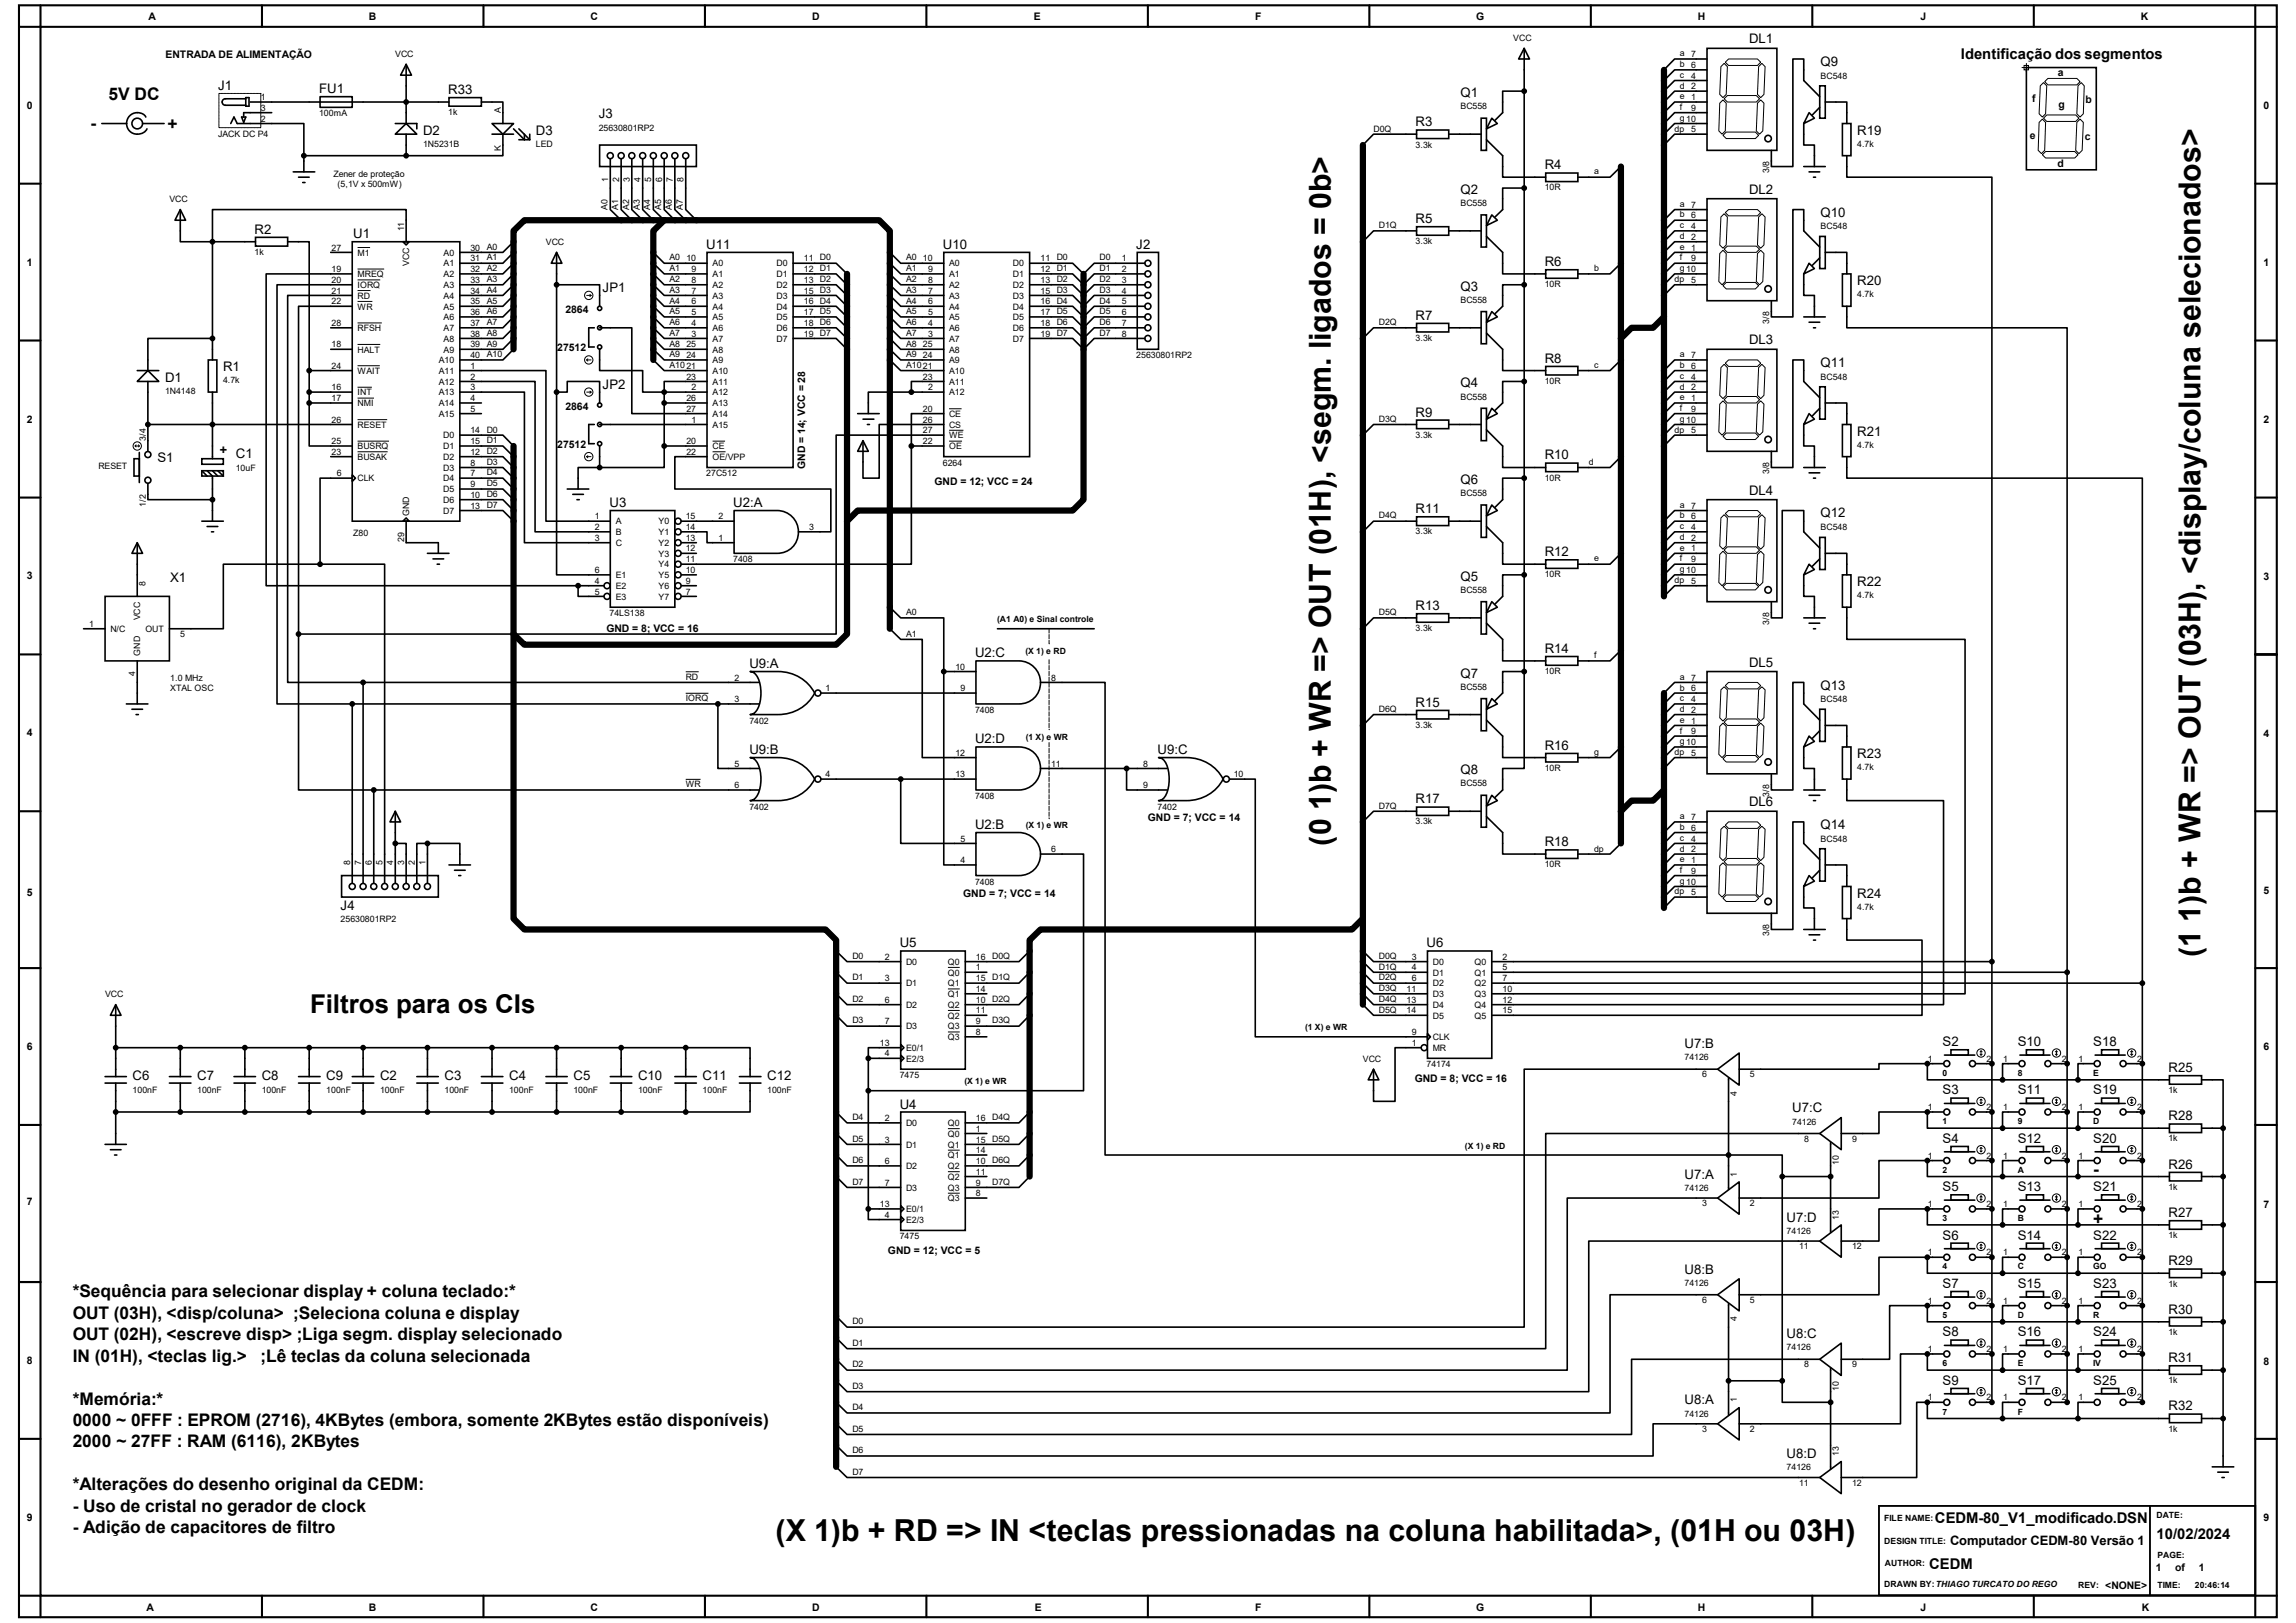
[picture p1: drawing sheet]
<svg xmlns="http://www.w3.org/2000/svg" width="420mm" height="297mm" viewBox="0 0 420 297" stroke-linecap="round" stroke-linejoin="round" font-family="sans-serif">
<defs><g id="words">
<g font-size="5.5">
<text x="243.5" y="154.8" transform="rotate(-90 243.5 154.8)">(0 1)b + WR =&gt; OUT (01H), &lt;segm. ligados = 0b&gt;</text>
<text x="402.5" y="175.1" transform="rotate(-90 402.5 175.1)">(1 1)b + WR =&gt; OUT (03H), &lt;display/coluna selecionados&gt;</text>
<text x="141.9" y="282.1">(X 1)b + RD =&gt; IN &lt;teclas pressionadas na coluna habilitada&gt;, (01H ou 03H)</text>
</g>
<text font-size="4.7" x="56.7" y="185.4">Filtros para os CIs</text>
<g font-size="3.2">
<text x="16.6" y="23.6">-</text>
<text x="19.9" y="18.3">5V DC</text>
<text x="30.6" y="23.8">+</text>
<text x="382.9" y="215.1">-</text>
<text x="382.9" y="224.2">+</text>
<text x="13.3" y="237.4">*Sequência para selecionar display + coluna teclado:*</text>
<text x="13.3" y="241.3">OUT (03H), &lt;disp/coluna&gt; ;Seleciona coluna e display</text>
<text x="13.3" y="245.2">OUT (02H), &lt;escreve disp&gt; ;Liga segm. display selecionado</text>
<text x="13.3" y="249.2">IN (01H), &lt;teclas lig.&gt;</text>
<text x="47.7" y="249.2">;Lê teclas da coluna selecionada</text>
<text x="13.3" y="257">*Memória:*</text>
<text x="13.3" y="261">0000 ~ 0FFF : EPROM (2716), 4KBytes (embora, somente 2KBytes estão disponíveis)</text>
<text x="13.3" y="264.9">2000 ~ 27FF : RAM (6116), 2KBytes</text>
<text x="13.3" y="272.8">*Alterações do desenho original da CEDM:</text>
<text x="13.3" y="276.7">- Uso de cristal no gerador de clock</text>
<text x="13.3" y="280.6">- Adição de capacitores de filtro</text>
</g>
<g font-size="2.7">
<text x="358.7" y="10.8">Identificação dos segmentos</text>
<text x="353.9" y="278.7">CEDM-80_V1_modificado.DSN</text>
<text x="394.5" y="281.6">10/02/2024</text>
<text x="352.9" y="287.1">CEDM</text>
</g>
<g font-size="2.4">
<text x="320" y="7.9">DL1</text>
<text x="39.9" y="16.4">J1</text>
<text x="58.4" y="17">FU1</text>
<text x="82" y="17.2">R33</text>
<text x="267.2" y="17.7">Q1</text>
<text x="333" y="12.1">Q9</text>
<text x="109.5" y="21.7">J3</text>
<text x="259" y="23.1">R3</text>
<text x="77.4" y="24.6">D2</text>
<text x="98" y="24.6">D3</text>
<text x="339.7" y="24.6">R19</text>
<text x="267.2" y="35.5">Q2</text>
<text x="282.6" y="31">R4</text>
<text x="320" y="35.5">DL2</text>
<text x="259" y="40.8">R5</text>
<text x="333" y="39.6">Q10</text>
<text x="46.6" y="42.8">R2</text>
<text x="64.6" y="43.6">U1</text>
<text x="129.2" y="45.6">U11</text>
<text x="172.5" y="45.6">U10</text>
<text x="207.9" y="45.6">J2</text>
<text x="110.2" y="53.4">JP1</text>
<text x="267.2" y="53.2">Q3</text>
<text x="282.6" y="48.7">R6</text>
<text x="339.7" y="52.2">R20</text>
<text x="259" y="58.5">R7</text>
<text x="320" y="63">DL3</text>
<text x="30.2" y="69.9">D1</text>
<text x="40.8" y="67.9">R1</text>
<text x="110.2" y="71.1">JP2</text>
<text x="267.2" y="70.9">Q4</text>
<text x="282.6" y="66.4">R8</text>
<text x="333" y="67.2">Q11</text>
<text x="259" y="76.2">R9</text>
<text x="40" y="81.7" transform="rotate(90 40 81.7)">+</text>
<text x="43.1" y="83.9">C1</text>
<text x="339.7" y="79.7">R21</text>
<text x="28.8" y="84.6">S1</text>
<text x="267.2" y="88.6">Q6</text>
<text x="282.6" y="84.1">R10</text>
<text x="111.5" y="92.8">U3</text>
<text x="134.1" y="92.8">U2:A</text>
<text x="259" y="93.9">R11</text>
<text x="320" y="90.6">DL4</text>
<text x="333" y="94.7">Q12</text>
<text x="282.6" y="101.8">R12</text>
<text x="31.2" y="106.5">X1</text>
<text x="267.2" y="106.3">Q5</text>
<text x="339.7" y="107.3">R22</text>
<text x="259" y="111.6">R13</text>
<text x="282.6" y="119.5">R14</text>
<text x="137.1" y="122.3">U9:A</text>
<text x="178.4" y="120.3">U2:C</text>
<text x="267.2" y="124">Q7</text>
<text x="320" y="122">DL5</text>
<text x="259" y="129.3">R15</text>
<text x="333" y="126.2">Q13</text>
<text x="137.1" y="138">U9:B</text>
<text x="178.4" y="136">U2:D</text>
<text x="211.8" y="138">U9:C</text>
<text x="282.6" y="137.2">R16</text>
<text x="267.2" y="141.7">Q8</text>
<text x="339.7" y="138.7">R23</text>
<text x="259" y="147">R17</text>
<text x="320" y="147.6">DL6</text>
<text x="178.4" y="151.7">U2:B</text>
<text x="282.6" y="154.9">R18</text>
<text x="333" y="151.7">Q14</text>
<text x="62.3" y="166.5">J4</text>
<text x="339.7" y="164.3">R24</text>
<text x="164.6" y="173.4">U5</text>
<text x="260.9" y="173.4">U6</text>
<text x="308.1" y="191.8">U7:B</text>
<text x="355.3" y="191.4">S2</text>
<text x="369.1" y="191.4">S10</text>
<text x="382.9" y="191.4">S18</text>
<text x="24.3" y="197.7">C6</text>
<text x="36.1" y="197.7">C7</text>
<text x="47.9" y="197.7">C8</text>
<text x="59.7" y="197.7">C9</text>
<text x="69.5" y="197.7">C2</text>
<text x="81.3" y="197.7">C3</text>
<text x="93.1" y="197.7">C4</text>
<text x="104.9" y="197.7">C5</text>
<text x="116.7" y="197.7">C10</text>
<text x="128.5" y="197.7">C11</text>
<text x="140.3" y="197.7">C12</text>
<text x="396.7" y="196.2">R25</text>
<text x="164.6" y="202.9">U4</text>
<text x="327.8" y="203.6">U7:C</text>
<text x="355.3" y="200.3">S3</text>
<text x="369.1" y="200.3">S11</text>
<text x="382.9" y="200.3">S19</text>
<text x="355.3" y="209.1">S4</text>
<text x="369.1" y="209.1">S12</text>
<text x="382.9" y="209.1">S20</text>
<text x="396.7" y="205">R28</text>
<text x="308.1" y="215.7">U7:A</text>
<text x="396.7" y="213.9">R26</text>
<text x="355.3" y="218">S5</text>
<text x="369.1" y="218">S13</text>
<text x="382.9" y="218">S21</text>
<text x="326.8" y="223.6">U7:D</text>
<text x="355.3" y="226.9">S6</text>
<text x="369.1" y="226.9">S14</text>
<text x="382.9" y="226.9">S22</text>
<text x="396.7" y="222.7">R27</text>
<text x="308.1" y="233.1">U8:B</text>
<text x="396.7" y="231.6">R29</text>
<text x="355.3" y="235.7">S7</text>
<text x="369.1" y="235.7">S15</text>
<text x="382.9" y="235.7">S23</text>
<text x="326.8" y="244.9">U8:C</text>
<text x="355.3" y="244.6">S8</text>
<text x="369.1" y="244.6">S16</text>
<text x="382.9" y="244.6">S24</text>
<text x="396.7" y="240.4">R30</text>
<text x="396.7" y="249.3">R31</text>
<text x="308.1" y="257">U8:A</text>
<text x="355.3" y="253.4">S9</text>
<text x="369.1" y="253.4">S17</text>
<text x="382.9" y="253.4">S25</text>
<text x="396.7" y="258.1">R32</text>
<text x="326.8" y="266.9">U8:D</text>
<text x="356.7" y="282.8">Computador CEDM-80 Versão 1</text>
</g>
<g font-size="1.9">
<text x="27.2" y="3.6">A</text>
<text x="67.5" y="3.6">B</text>
<text x="108" y="3.6">C</text>
<text x="148.6" y="3.6">D</text>
<text x="189.1" y="3.6">E</text>
<text x="229.6" y="3.6">F</text>
<text x="270" y="3.6">G</text>
<text x="310.5" y="3.6">H</text>
<text x="351.3" y="3.6">J</text>
<text x="391.6" y="3.6">K</text>
<text x="30.3" y="10.5">ENTRADA DE ALIMENTAÇÃO</text>
<text x="376.4" y="13.9">a</text>
<text x="4.9" y="20">0</text>
<text x="371.7" y="18.6">f</text>
<text x="376.6" y="19.8">g</text>
<text x="381.5" y="18.8">b</text>
<text x="414" y="20">0</text>
<text x="371.3" y="25.5">e</text>
<text x="381.3" y="25.7">c</text>
<text x="376.3" y="30.6">d</text>
<text x="4.9" y="48.7">1</text>
<text x="414" y="48.7">1</text>
<text x="103.4" y="57.4">2864</text>
<text x="101.9" y="64.2">27512</text>
<text x="4.9" y="77.4">2</text>
<text x="103.4" y="75.1">2864</text>
<text x="414" y="77.4">2</text>
<text x="101.9" y="81.9">27512</text>
<text x="147.3" y="85.9" transform="rotate(-90 147.3 85.9)">GND = 14; VCC = 28</text>
<text x="170.9" y="88.8">GND = 12; VCC = 24</text>
<text x="4.9" y="105.9">3</text>
<text x="414" y="106.1">3</text>
<text x="110.9" y="115.6">GND = 8; VCC = 16</text>
<text x="4.9" y="134.7">4</text>
<text x="414" y="134.8">4</text>
<text x="210" y="150.3">GND = 7; VCC = 14</text>
<text x="4.9" y="163.9">5</text>
<text x="176.2" y="164.1">GND = 7; VCC = 14</text>
<text x="414" y="163.5">5</text>
<text x="4.9" y="192.2">6</text>
<text x="258.8" y="198">GND = 8; VCC = 16</text>
<text x="414" y="192.2">6</text>
<text x="4.9" y="220.6">7</text>
<text x="414" y="221.1">7</text>
<text x="162.4" y="229.4">GND = 12; VCC = 5</text>
<text x="4.9" y="249.7">8</text>
<text x="414" y="249.9">8</text>
<text x="4.9" y="278.4">9</text>
<text x="414" y="278.4">9</text>
<text x="394.3" y="287.5">1</text>
<text x="397.9" y="287.5">of</text>
<text x="402.2" y="287.5">1</text>
<text x="385.1" y="290.7">&lt;NONE&gt;</text>
<text x="26.8" y="294.7">A</text>
<text x="67.5" y="294.7">B</text>
<text x="108" y="294.7">C</text>
<text x="148.6" y="294.7">D</text>
<text x="189.3" y="294.7">E</text>
<text x="229.6" y="294.7">F</text>
<text x="270" y="294.7">G</text>
<text x="310.6" y="294.7">H</text>
<text x="351.3" y="294.7">J</text>
<text x="391.8" y="294.7">K</text>
</g>
<g font-size="1.6">
<text x="72.3" y="10.4">VCC</text>
<text x="276.8" y="7.5">VCC</text>
<text x="307.3" y="10.3">a</text>
<text x="309.4" y="10.5">7</text>
<text x="307.3" y="12.3">b</text>
<text x="307.3" y="14.2">c</text>
<text x="307.3" y="16.2">d</text>
<text x="309.4" y="12.4">6</text>
<text x="309.4" y="14.4">4</text>
<text x="309.4" y="16.3">2</text>
<text x="333" y="14.4">BC548</text>
<text x="47.7" y="22.3">2</text>
<text x="47.7" y="20.3">3</text>
<text x="47.7" y="18.3">1</text>
<text x="58.4" y="21.3">100mA</text>
<text x="82" y="21.1">1k</text>
<text x="91.6" y="20.6" transform="rotate(-90 91.6 20.6)">A</text>
<text x="109.5" y="23.9">25630801RP2</text>
<text x="267.2" y="20">BC558</text>
<text x="307.3" y="18.2">e</text>
<text x="307.3" y="20.2">f</text>
<text x="307.3" y="22.1">g10</text>
<text x="309.4" y="18.3">1</text>
<text x="309.4" y="20.3">9</text>
<text x="39.9" y="25">JACK DC P4</text>
<text x="77.4" y="26.9">1N5231B</text>
<text x="91.6" y="27.6" transform="rotate(-90 91.6 27.6)">K</text>
<text x="98" y="26.9">LED</text>
<text x="251.2" y="24.1">D0Q</text>
<text x="259" y="27">3.3k</text>
<text x="306.3" y="24.1">dp</text>
<text x="309.4" y="24.2">5</text>
<text x="339.7" y="26.9">4.7k</text>
<text x="61" y="32.3">Zener de proteção</text>
<text x="61.8" y="34.3">(5,1V x 500mW)</text>
<text x="111.3" y="33.3" transform="rotate(-90 111.3 33.3)">1</text>
<text x="113.2" y="33.3" transform="rotate(-90 113.2 33.3)">2</text>
<text x="115.2" y="33.3" transform="rotate(-90 115.2 33.3)">3</text>
<text x="117.2" y="33.3" transform="rotate(-90 117.2 33.3)">4</text>
<text x="119.1" y="33.3" transform="rotate(-90 119.1 33.3)">5</text>
<text x="121.1" y="33.3" transform="rotate(-90 121.1 33.3)">6</text>
<text x="123.1" y="33.3" transform="rotate(-90 123.1 33.3)">7</text>
<text x="125.1" y="33.3" transform="rotate(-90 125.1 33.3)">8</text>
<text x="282.6" y="34.8">10R</text>
<text x="291.6" y="31.9">a</text>
<text x="323.6" y="31.7" transform="rotate(-90 323.6 31.7)">3/8</text>
<text x="31" y="37">VCC</text>
<text x="111.1" y="38.4" transform="rotate(-90 111.1 38.4)">A0</text>
<text x="113.1" y="38.4" transform="rotate(-90 113.1 38.4)">A1</text>
<text x="115.1" y="38.4" transform="rotate(-90 115.1 38.4)">A2</text>
<text x="117" y="38.4" transform="rotate(-90 117 38.4)">A3</text>
<text x="119" y="38.4" transform="rotate(-90 119 38.4)">A4</text>
<text x="120.9" y="38.4" transform="rotate(-90 120.9 38.4)">A5</text>
<text x="122.9" y="38.4" transform="rotate(-90 122.9 38.4)">A6</text>
<text x="124.9" y="38.4" transform="rotate(-90 124.9 38.4)">A7</text>
<text x="252.2" y="41.8">D1Q</text>
<text x="267.2" y="37.7">BC558</text>
<text x="307.3" y="37.8">a</text>
<text x="307.3" y="39.8">b</text>
<text x="307.3" y="41.8">c</text>
<text x="309.4" y="38">7</text>
<text x="309.4" y="40">6</text>
<text x="309.4" y="41.9">4</text>
<text x="333" y="42">BC548</text>
<text x="46.6" y="46.7">1k</text>
<text x="60.7" y="45.8">27</text>
<text x="65.4" y="46.8">M1</text>
<text x="73.9" y="42.2" transform="rotate(-90 73.9 42.2)">11</text>
<text x="81.2" y="46.8">A0</text>
<text x="86.1" y="45.8">30</text>
<text x="86.1" y="47.8">31</text>
<text x="89" y="45.7">A0</text>
<text x="89" y="47.7">A1</text>
<text x="99.9" y="44.8">VCC</text>
<text x="122.5" y="47.7">A0</text>
<text x="125.6" y="47.8">10</text>
<text x="147.1" y="47.8">11</text>
<text x="150" y="47.7">D0</text>
<text x="165.7" y="47.7">A0</text>
<text x="168.8" y="47.8">10</text>
<text x="190.3" y="47.8">11</text>
<text x="193.3" y="47.7">D0</text>
<text x="201.1" y="47.7">D0</text>
<text x="205.2" y="47.8">1</text>
<text x="259" y="44.7">3.3k</text>
<text x="307.3" y="43.7">d</text>
<text x="307.3" y="45.7">e</text>
<text x="307.3" y="47.7">f</text>
<text x="309.4" y="43.9">2</text>
<text x="309.4" y="45.8">1</text>
<text x="309.4" y="47.8">9</text>
<text x="60.7" y="49.8">19</text>
<text x="60.7" y="51.8">20</text>
<text x="60.7" y="53.7">21</text>
<text x="65.4" y="50.7">MREQ</text>
<text x="65.4" y="52.7">IORQ</text>
<text x="74.8" y="48.6" transform="rotate(-90 74.8 48.6)">VCC</text>
<text x="81.2" y="48.8">A1</text>
<text x="81.2" y="50.7">A2</text>
<text x="81.2" y="52.7">A3</text>
<text x="86.1" y="49.8">32</text>
<text x="86.1" y="51.8">33</text>
<text x="86.1" y="53.7">34</text>
<text x="89" y="49.7">A2</text>
<text x="89" y="51.6">A3</text>
<text x="89" y="53.6">A4</text>
<text x="122.5" y="49.7">A1</text>
<text x="122.5" y="51.6">A2</text>
<text x="122.5" y="53.6">A3</text>
<text x="126.5" y="49.8">9</text>
<text x="126.5" y="51.8">8</text>
<text x="126.5" y="53.7">7</text>
<text x="130.3" y="48.8">A0</text>
<text x="130.3" y="50.7">A1</text>
<text x="130.3" y="52.7">A2</text>
<text x="142" y="48.8">D0</text>
<text x="142" y="50.7">D1</text>
<text x="142" y="52.7">D2</text>
<text x="147.1" y="49.8">12</text>
<text x="147.1" y="51.8">13</text>
<text x="147.1" y="53.7">15</text>
<text x="150" y="49.7">D1</text>
<text x="150" y="51.6">D2</text>
<text x="150" y="53.6">D3</text>
<text x="165.7" y="49.7">A1</text>
<text x="165.7" y="51.6">A2</text>
<text x="165.7" y="53.6">A3</text>
<text x="169.8" y="49.8">9</text>
<text x="169.8" y="51.8">8</text>
<text x="169.8" y="53.7">7</text>
<text x="173.6" y="48.8">A0</text>
<text x="173.6" y="50.7">A1</text>
<text x="173.6" y="52.7">A2</text>
<text x="185.3" y="48.8">D0</text>
<text x="185.3" y="50.7">D1</text>
<text x="185.3" y="52.7">D2</text>
<text x="190.3" y="49.8">12</text>
<text x="190.3" y="51.8">13</text>
<text x="190.3" y="53.7">15</text>
<text x="193.3" y="49.7">D1</text>
<text x="193.3" y="51.6">D2</text>
<text x="193.3" y="53.6">D3</text>
<text x="201.1" y="49.7">D1</text>
<text x="201.1" y="51.6">D2</text>
<text x="201.1" y="53.6">D3</text>
<text x="205.2" y="49.8">2</text>
<text x="205.2" y="51.8">3</text>
<text x="205.2" y="53.7">4</text>
<text x="282.6" y="52.6">10R</text>
<text x="291.6" y="49.7">b</text>
<text x="306.3" y="51.6">dp</text>
<text x="307.3" y="49.7">g10</text>
<text x="309.4" y="51.8">5</text>
<text x="60.7" y="55.7">22</text>
<text x="60.7" y="59.6">28</text>
<text x="65.4" y="54.7">RD</text>
<text x="65.4" y="56.6">WR</text>
<text x="81.2" y="54.7">A4</text>
<text x="81.2" y="56.6">A5</text>
<text x="81.2" y="58.6">A6</text>
<text x="86.1" y="55.7">35</text>
<text x="86.1" y="57.7">36</text>
<text x="86.1" y="59.6">37</text>
<text x="89" y="55.5">A5</text>
<text x="89" y="57.5">A6</text>
<text x="89" y="59.5">A7</text>
<text x="122.5" y="55.5">A4</text>
<text x="122.5" y="57.5">A5</text>
<text x="122.5" y="59.5">A6</text>
<text x="126.5" y="55.7">6</text>
<text x="126.5" y="57.7">5</text>
<text x="126.5" y="59.6">4</text>
<text x="130.3" y="54.7">A3</text>
<text x="130.3" y="56.6">A4</text>
<text x="130.3" y="58.6">A5</text>
<text x="142" y="54.7">D3</text>
<text x="142" y="56.6">D4</text>
<text x="142" y="58.6">D5</text>
<text x="147.1" y="55.7">16</text>
<text x="147.1" y="57.7">17</text>
<text x="147.1" y="59.6">18</text>
<text x="150" y="55.5">D4</text>
<text x="150" y="57.5">D5</text>
<text x="150" y="59.5">D6</text>
<text x="165.7" y="55.5">A4</text>
<text x="165.7" y="57.5">A5</text>
<text x="165.7" y="59.5">A6</text>
<text x="169.8" y="55.7">6</text>
<text x="169.8" y="57.7">5</text>
<text x="169.8" y="59.6">4</text>
<text x="173.6" y="54.7">A3</text>
<text x="173.6" y="56.6">A4</text>
<text x="173.6" y="58.6">A5</text>
<text x="185.3" y="54.7">D3</text>
<text x="185.3" y="56.6">D4</text>
<text x="185.3" y="58.6">D5</text>
<text x="190.3" y="55.7">16</text>
<text x="190.3" y="57.7">17</text>
<text x="190.3" y="59.6">18</text>
<text x="193.3" y="55.5">D4</text>
<text x="193.3" y="57.5">D5</text>
<text x="193.3" y="59.5">D6</text>
<text x="201.1" y="55.5">D4</text>
<text x="201.1" y="57.5">D5</text>
<text x="201.1" y="59.5">D6</text>
<text x="205.2" y="55.7">5</text>
<text x="205.2" y="57.7">6</text>
<text x="205.2" y="59.6">7</text>
<text x="252.2" y="59.5">D2Q</text>
<text x="267.2" y="55.4">BC558</text>
<text x="323.6" y="59.3" transform="rotate(-90 323.6 59.3)">3/8</text>
<text x="339.7" y="54.4">4.7k</text>
<text x="60.7" y="63.6">18</text>
<text x="65.4" y="60.6">RFSH</text>
<text x="65.4" y="64.5">HALT</text>
<text x="81.2" y="60.6">A7</text>
<text x="81.2" y="62.5">A8</text>
<text x="81.2" y="64.5">A9</text>
<text x="86.1" y="61.6">38</text>
<text x="86.1" y="63.6">39</text>
<text x="86.1" y="65.5">40</text>
<text x="89" y="61.4">A8</text>
<text x="89" y="63.4">A9</text>
<text x="89" y="65.4">A10</text>
<text x="122.5" y="61.4">A7</text>
<text x="122.5" y="63.4">A8</text>
<text x="122.5" y="65.4">A9</text>
<text x="125.6" y="63.6">25</text>
<text x="125.6" y="65.5">24</text>
<text x="126.5" y="61.6">3</text>
<text x="130.3" y="60.6">A6</text>
<text x="130.3" y="62.5">A7</text>
<text x="130.3" y="64.5">A8</text>
<text x="142" y="60.6">D6</text>
<text x="142" y="62.5">D7</text>
<text x="147.1" y="61.6">19</text>
<text x="150" y="61.4">D7</text>
<text x="165.7" y="61.4">A7</text>
<text x="165.7" y="63.4">A8</text>
<text x="165.7" y="65.4">A9</text>
<text x="168.8" y="63.6">25</text>
<text x="168.8" y="65.5">24</text>
<text x="169.8" y="61.6">3</text>
<text x="173.6" y="60.6">A6</text>
<text x="173.6" y="62.5">A7</text>
<text x="173.6" y="64.5">A8</text>
<text x="185.3" y="60.6">D6</text>
<text x="185.3" y="62.5">D7</text>
<text x="190.3" y="61.6">19</text>
<text x="193.3" y="61.4">D7</text>
<text x="201.1" y="61.4">D7</text>
<text x="205.2" y="61.6">8</text>
<text x="207.9" y="65.5">25630801RP2</text>
<text x="259" y="62.4">3.3k</text>
<text x="307.3" y="65.4">a</text>
<text x="309.4" y="65.5">7</text>
<text x="40.8" y="70.1">4.7k</text>
<text x="60.7" y="67.5">24</text>
<text x="60.7" y="71.4">16</text>
<text x="65.4" y="68.4">WAIT</text>
<text x="80.3" y="66.5">A10</text>
<text x="80.3" y="68.4">A11</text>
<text x="80.3" y="70.4">A12</text>
<text x="86.1" y="67.5">1</text>
<text x="86.1" y="69.5">2</text>
<text x="86.1" y="71.4">3</text>
<text x="122.5" y="67.4">A1021</text>
<text x="125.6" y="69.5">23</text>
<text x="126.5" y="71.4">2</text>
<text x="130.3" y="66.5">A9</text>
<text x="130.3" y="68.4">A10</text>
<text x="130.3" y="70.4">A11</text>
<text x="165.7" y="67.4">A1021</text>
<text x="168.8" y="69.5">23</text>
<text x="169.8" y="71.4">2</text>
<text x="173.6" y="66.5">A9</text>
<text x="173.6" y="68.4">A10</text>
<text x="173.6" y="70.4">A11</text>
<text x="282.6" y="70.3">10R</text>
<text x="291.6" y="67.4">c</text>
<text x="307.3" y="67.4">b</text>
<text x="307.3" y="69.3">c</text>
<text x="307.3" y="71.3">d</text>
<text x="309.4" y="67.5">6</text>
<text x="309.4" y="69.5">4</text>
<text x="309.4" y="71.4">2</text>
<text x="333" y="69.5">BC548</text>
<text x="30.2" y="72.1">1N4148</text>
<text x="60.7" y="73.4">17</text>
<text x="60.7" y="77.3">26</text>
<text x="65.4" y="72.3">INT</text>
<text x="65.4" y="74.3">NMI</text>
<text x="80.3" y="72.3">A13</text>
<text x="80.3" y="74.3">A14</text>
<text x="80.3" y="76.3">A15</text>
<text x="86.1" y="73.4">4</text>
<text x="86.1" y="75.4">5</text>
<text x="125.6" y="73.4">26</text>
<text x="125.6" y="75.4">27</text>
<text x="126.5" y="77.3">1</text>
<text x="130.3" y="72.3">A12</text>
<text x="130.3" y="74.3">A13</text>
<text x="130.3" y="76.3">A14</text>
<text x="168.8" y="75.4">20</text>
<text x="168.8" y="77.3">26</text>
<text x="173.6" y="72.3">A12</text>
<text x="173.6" y="76.3">CE</text>
<text x="252.2" y="77.2">D3Q</text>
<text x="267.2" y="73.1">BC558</text>
<text x="307.3" y="73.2">e</text>
<text x="307.3" y="75.2">f</text>
<text x="307.3" y="77.2">g10</text>
<text x="309.4" y="73.4">1</text>
<text x="309.4" y="75.4">9</text>
<text x="26.7" y="80.6" transform="rotate(-90 26.7 80.6)">3/4</text>
<text x="60.7" y="81.3">25</text>
<text x="60.7" y="83.2">23</text>
<text x="65.4" y="78.3">RESET</text>
<text x="65.4" y="82.2">BUSRQ</text>
<text x="81.1" y="80.2">D0</text>
<text x="81.1" y="82.2">D1</text>
<text x="86.1" y="79.3">14</text>
<text x="86.1" y="81.3">15</text>
<text x="86.1" y="83.2">12</text>
<text x="89" y="79.2">D0</text>
<text x="89" y="81.1">D1</text>
<text x="89" y="83.1">D2</text>
<text x="125.6" y="81.3">20</text>
<text x="125.6" y="83.2">22</text>
<text x="130.3" y="78.3">A15</text>
<text x="130.3" y="82.2">CE</text>
<text x="168.8" y="79.3">27</text>
<text x="168.8" y="81.3">22</text>
<text x="173.6" y="78.3">CS</text>
<text x="173.6" y="80.2">WE</text>
<text x="173.6" y="82.2">OE</text>
<text x="259" y="80.1">3.3k</text>
<text x="306.3" y="79.2">dp</text>
<text x="309.4" y="79.3">5</text>
<text x="339.7" y="82">4.7k</text>
<text x="18" y="85.9">RESET</text>
<text x="43.1" y="86.1">10uF</text>
<text x="61.6" y="87.2">6</text>
<text x="65.4" y="84.2">BUSAK</text>
<text x="65.4" y="88.1">CLK</text>
<text x="81.1" y="84.2">D2</text>
<text x="81.1" y="86.1">D3</text>
<text x="81.1" y="88.1">D4</text>
<text x="86.1" y="85.2">8</text>
<text x="86.1" y="87.2">7</text>
<text x="86.1" y="89.2">9</text>
<text x="89" y="85">D3</text>
<text x="89" y="87">D4</text>
<text x="89" y="89">D5</text>
<text x="129.2" y="87.2">27C512</text>
<text x="130.3" y="84.2">OE/VPP</text>
<text x="172.5" y="85.2">6264</text>
<text x="282.6" y="88">10R</text>
<text x="290.6" y="85">d</text>
<text x="323.6" y="86.8" transform="rotate(-90 323.6 86.8)">3/8</text>
<text x="26.7" y="92.7" transform="rotate(-90 26.7 92.7)">1/2</text>
<text x="74.8" y="94.4" transform="rotate(-90 74.8 94.4)">GND</text>
<text x="81.1" y="90.1">D5</text>
<text x="81.1" y="92">D6</text>
<text x="81.1" y="94">D7</text>
<text x="86.1" y="91.1">10</text>
<text x="86.1" y="93.1">13</text>
<text x="89" y="90.9">D6</text>
<text x="89" y="92.9">D7</text>
<text x="108.8" y="95">1</text>
<text x="112.6" y="96">A</text>
<text x="120.5" y="96">Y0</text>
<text x="125.4" y="95">15</text>
<text x="131.4" y="95">2</text>
<text x="252.2" y="94.9">D4Q</text>
<text x="267.2" y="90.8">BC558</text>
<text x="307.3" y="92.9">a</text>
<text x="307.3" y="94.9">b</text>
<text x="309.4" y="93.1">7</text>
<text x="309.4" y="95">6</text>
<text x="64.6" y="98">Z80</text>
<text x="73.9" y="99.1" transform="rotate(-90 73.9 99.1)">29</text>
<text x="108.8" y="97">2</text>
<text x="108.8" y="99">3</text>
<text x="112.6" y="97.9">B</text>
<text x="112.6" y="99.9">C</text>
<text x="120.5" y="97.9">Y1</text>
<text x="120.5" y="99.9">Y2</text>
<text x="120.5" y="101.9">Y3</text>
<text x="125.4" y="97">14</text>
<text x="125.4" y="99">13</text>
<text x="125.4" y="100.9">12</text>
<text x="131.4" y="99">1</text>
<text x="148" y="97">3</text>
<text x="259" y="97.8">3.3k</text>
<text x="307.3" y="96.9">c</text>
<text x="307.3" y="98.8">d</text>
<text x="307.3" y="100.8">e</text>
<text x="309.4" y="97">4</text>
<text x="309.4" y="99">2</text>
<text x="309.4" y="100.9">1</text>
<text x="333" y="97">BC548</text>
<text x="26.6" y="107.2" transform="rotate(-90 26.6 107.2)">8</text>
<text x="108.8" y="104.9">6</text>
<text x="108.8" y="106.8">4</text>
<text x="112.6" y="105.8">E1</text>
<text x="112.6" y="107.8">E2</text>
<text x="120.5" y="103.8">Y4</text>
<text x="120.5" y="105.8">Y5</text>
<text x="120.5" y="107.8">Y6</text>
<text x="125.4" y="102.9">11</text>
<text x="125.4" y="104.9">10</text>
<text x="125.4" y="106.8">9</text>
<text x="134.1" y="102.9">7408</text>
<text x="282.6" y="105.7">10R</text>
<text x="291.6" y="102.7">e</text>
<text x="306.3" y="106.7">dp</text>
<text x="307.3" y="104.7">g10</text>
<text x="307.3" y="102.7">f</text>
<text x="309.4" y="102.9">9</text>
<text x="309.4" y="106.8">5</text>
<text x="25.7" y="113.5" transform="rotate(-90 25.7 113.5)">VCC</text>
<text x="108.8" y="108.8">5</text>
<text x="111.5" y="112.7">74LS138</text>
<text x="112.6" y="109.7">E3</text>
<text x="120.5" y="109.7">Y7</text>
<text x="125.4" y="108.8">7</text>
<text x="165.7" y="112.6">A0</text>
<text x="182.4" y="113.9">(A1 A0) e Sinal controle</text>
<text x="252.2" y="112.6">D5Q</text>
<text x="267.2" y="108.5">BC558</text>
<text x="339.7" y="109.5">4.7k</text>
<text x="16.3" y="114.7">1</text>
<text x="20.2" y="115.7">N/C</text>
<text x="25.7" y="120" transform="rotate(-90 25.7 120)">GND</text>
<text x="26.6" y="115.7">OUT</text>
<text x="33" y="116.5">5</text>
<text x="165.7" y="116.5">A1</text>
<text x="187.6" y="119.8">(X 1) e RD</text>
<text x="259" y="115.5">3.3k</text>
<text x="323.6" y="114.3" transform="rotate(-90 323.6 114.3)">3/8</text>
<text x="24.7" y="123.8" transform="rotate(-90 24.7 123.8)">4</text>
<text x="31.2" y="124.5">1.0 MHz</text>
<text x="125.4" y="124.4">RD</text>
<text x="134.4" y="124.5">2</text>
<text x="174.8" y="122.6">10</text>
<text x="192.3" y="124.5">8</text>
<text x="282.6" y="123.4">10R</text>
<text x="291.6" y="120.4">f</text>
<text x="307.3" y="124.4">a</text>
<text x="309.4" y="124.5">7</text>
<text x="31.2" y="126.5">XTAL OSC</text>
<text x="125.4" y="128.3">IORQ</text>
<text x="134.4" y="128.5">3</text>
<text x="151" y="126.5">1</text>
<text x="175.7" y="126.5">9</text>
<text x="178.4" y="130.5">7408</text>
<text x="252.2" y="130.3">D6Q</text>
<text x="267.2" y="126.2">BC558</text>
<text x="307.3" y="126.4">b</text>
<text x="307.3" y="128.3">c</text>
<text x="307.3" y="130.3">d</text>
<text x="309.4" y="126.5">6</text>
<text x="309.4" y="128.5">4</text>
<text x="309.4" y="130.4">2</text>
<text x="333" y="128.5">BC548</text>
<text x="137.1" y="132.4">7402</text>
<text x="187.6" y="135.5">(1 X) e WR</text>
<text x="259" y="133.2">3.3k</text>
<text x="307.3" y="132.2">e</text>
<text x="307.3" y="134.2">f</text>
<text x="307.3" y="136.2">g10</text>
<text x="309.4" y="132.4">1</text>
<text x="309.4" y="134.4">9</text>
<text x="134.4" y="140.3">5</text>
<text x="151" y="142.2">4</text>
<text x="174.8" y="138.3">12</text>
<text x="174.8" y="142.2">13</text>
<text x="192.3" y="140.3">11</text>
<text x="209.1" y="140.3">8</text>
<text x="225.7" y="142.2">10</text>
<text x="267.2" y="143.9">BC558</text>
<text x="282.6" y="141.1">10R</text>
<text x="291.6" y="138.1">g</text>
<text x="306.3" y="138.1">dp</text>
<text x="309.4" y="138.3">5</text>
<text x="339.7" y="141">4.7k</text>
<text x="125.4" y="144.1">WR</text>
<text x="134.4" y="144.2">6</text>
<text x="137.1" y="148.2">7402</text>
<text x="178.4" y="146.2">7408</text>
<text x="209.1" y="144.2">9</text>
<text x="211.8" y="148.2">7402</text>
<text x="252.2" y="148">D7Q</text>
<text x="307.3" y="149.9">a</text>
<text x="323.6" y="145.8" transform="rotate(-90 323.6 145.8)">3/8</text>
<text x="175.7" y="154">5</text>
<text x="187.6" y="151.6">(X 1) e WR</text>
<text x="192.3" y="156">6</text>
<text x="259" y="150.9">3.3k</text>
<text x="291.6" y="155.8">dp</text>
<text x="307.3" y="151.9">b</text>
<text x="307.3" y="153.8">c</text>
<text x="307.3" y="155.8">d</text>
<text x="309.4" y="150.1">7</text>
<text x="309.4" y="152">6</text>
<text x="309.4" y="154">4</text>
<text x="309.4" y="156">2</text>
<text x="333" y="154">BC548</text>
<text x="64.1" y="158.3" transform="rotate(-90 64.1 158.3)">8</text>
<text x="66" y="158.3" transform="rotate(-90 66 158.3)">7</text>
<text x="68" y="158.3" transform="rotate(-90 68 158.3)">6</text>
<text x="70" y="158.3" transform="rotate(-90 70 158.3)">5</text>
<text x="71.9" y="158.3" transform="rotate(-90 71.9 158.3)">4</text>
<text x="73.9" y="158.3" transform="rotate(-90 73.9 158.3)">3</text>
<text x="75.9" y="158.3" transform="rotate(-90 75.9 158.3)">2</text>
<text x="77.8" y="158.3" transform="rotate(-90 77.8 158.3)">1</text>
<text x="175.7" y="157.9">4</text>
<text x="178.4" y="161.9">7408</text>
<text x="282.6" y="158.8">10R</text>
<text x="307.3" y="157.8">e</text>
<text x="307.3" y="159.8">f</text>
<text x="307.3" y="161.7">g10</text>
<text x="309.4" y="157.9">1</text>
<text x="309.4" y="159.9">9</text>
<text x="306.3" y="163.7">dp</text>
<text x="309.4" y="163.8">5</text>
<text x="339.7" y="166.5">4.7k</text>
<text x="62.3" y="168.8">25630801RP2</text>
<text x="323.6" y="171.3" transform="rotate(-90 323.6 171.3)">3/8</text>
<text x="155.9" y="175.5">D0</text>
<text x="155.9" y="179.4">D1</text>
<text x="161.9" y="175.6">2</text>
<text x="161.9" y="179.6">3</text>
<text x="165.7" y="176.6">D0</text>
<text x="173.4" y="176.6">Q0</text>
<text x="173.4" y="178.5">Q0</text>
<text x="178.5" y="175.6">16</text>
<text x="178.5" y="177.6">1</text>
<text x="178.5" y="179.6">15</text>
<text x="181.5" y="175.5">D0Q</text>
<text x="181.5" y="179.4">D1Q</text>
<text x="252.2" y="179.4">D2Q</text>
<text x="252.2" y="177.5">D1Q</text>
<text x="252.2" y="175.5">D0Q</text>
<text x="258.2" y="175.6">3</text>
<text x="258.2" y="177.6">4</text>
<text x="258.2" y="179.6">6</text>
<text x="262.1" y="176.6">D0</text>
<text x="262.1" y="178.5">D1</text>
<text x="269.7" y="176.6">Q0</text>
<text x="269.7" y="178.5">Q1</text>
<text x="274.9" y="175.6">2</text>
<text x="274.9" y="177.6">5</text>
<text x="274.9" y="179.6">7</text>
<text x="19.2" y="182.5">VCC</text>
<text x="155.9" y="183.3">D2</text>
<text x="161.9" y="183.5">6</text>
<text x="165.7" y="180.5">D1</text>
<text x="165.7" y="184.4">D2</text>
<text x="173.4" y="180.5">Q1</text>
<text x="173.4" y="182.5">Q1</text>
<text x="173.4" y="184.4">Q2</text>
<text x="178.5" y="181.5">14</text>
<text x="178.5" y="183.5">10</text>
<text x="178.5" y="185.5">11</text>
<text x="181.5" y="183.3">D2Q</text>
<text x="252.2" y="185.3">D5Q</text>
<text x="252.2" y="183.3">D4Q</text>
<text x="252.2" y="181.4">D3Q</text>
<text x="257.3" y="181.5">11</text>
<text x="257.3" y="183.5">13</text>
<text x="257.3" y="185.5">14</text>
<text x="262.1" y="180.5">D2</text>
<text x="262.1" y="182.5">D3</text>
<text x="262.1" y="184.4">D4</text>
<text x="269.7" y="180.5">Q2</text>
<text x="269.7" y="182.5">Q3</text>
<text x="269.7" y="184.4">Q4</text>
<text x="274.9" y="181.5">10</text>
<text x="274.9" y="183.5">12</text>
<text x="274.9" y="185.5">15</text>
<text x="155.9" y="187.3">D3</text>
<text x="161" y="191.4">13</text>
<text x="161.9" y="187.5">7</text>
<text x="165.7" y="188.4">D3</text>
<text x="173.4" y="186.4">Q2</text>
<text x="173.4" y="188.4">Q3</text>
<text x="173.4" y="190.3">Q3</text>
<text x="178.5" y="187.5">9</text>
<text x="178.5" y="189.4">8</text>
<text x="181.5" y="187.3">D3Q</text>
<text x="238.7" y="188.6">(1 X) e WR</text>
<text x="258.2" y="189.4">9</text>
<text x="258.2" y="191.4">1</text>
<text x="262.1" y="186.4">D5</text>
<text x="262.1" y="190.3">CLK</text>
<text x="269.7" y="186.4">Q5</text>
<text x="161.9" y="193.3">4</text>
<text x="164.6" y="197.3">7475</text>
<text x="165.7" y="192.3">E0/1</text>
<text x="165.7" y="194.3">E2/3</text>
<text x="249.3" y="194.3">VCC</text>
<text x="260.9" y="195.3">74174</text>
<text x="262.1" y="192.3">MR</text>
<text x="308.1" y="194">74126</text>
<text x="311.4" y="197.1">6</text>
<text x="320.1" y="197.1">5</text>
<text x="352.6" y="194.3">1</text>
<text x="355.3" y="196.9">0</text>
<text x="363.4" y="194.3">2</text>
<text x="366.4" y="194.3">1</text>
<text x="369.1" y="196.9">8</text>
<text x="377.1" y="194.3">2</text>
<text x="380.2" y="194.3">1</text>
<text x="382.9" y="196.9">E</text>
<text x="390.9" y="194.3">2</text>
<text x="24.3" y="199.9">100nF</text>
<text x="36.1" y="199.9">100nF</text>
<text x="47.9" y="199.9">100nF</text>
<text x="59.7" y="199.9">100nF</text>
<text x="69.5" y="199.9">100nF</text>
<text x="81.3" y="199.9">100nF</text>
<text x="93.1" y="199.9">100nF</text>
<text x="104.9" y="199.9">100nF</text>
<text x="116.7" y="199.9">100nF</text>
<text x="128.5" y="199.9">100nF</text>
<text x="140.3" y="199.9">100nF</text>
<text x="176.4" y="198.4">(X 1) e WR</text>
<text x="317.7" y="200.5" transform="rotate(-90 317.7 200.5)">4</text>
<text x="352.6" y="203.2">1</text>
<text x="363.4" y="203.2">2</text>
<text x="366.4" y="203.2">1</text>
<text x="377.1" y="203.2">2</text>
<text x="380.2" y="203.2">1</text>
<text x="390.9" y="203.2">2</text>
<text x="396.7" y="200">1k</text>
<text x="155.9" y="205">D4</text>
<text x="155.9" y="208.9">D5</text>
<text x="161.9" y="205.1">2</text>
<text x="161.9" y="209.1">3</text>
<text x="165.7" y="206.1">D0</text>
<text x="173.4" y="206.1">Q0</text>
<text x="173.4" y="208">Q0</text>
<text x="178.5" y="205.1">16</text>
<text x="178.5" y="207.1">1</text>
<text x="178.5" y="209.1">15</text>
<text x="181.5" y="205">D4Q</text>
<text x="181.5" y="208.9">D5Q</text>
<text x="327.8" y="205.8">74126</text>
<text x="330" y="208.9">8</text>
<text x="338.8" y="208.9">9</text>
<text x="355.3" y="205.7">1</text>
<text x="369.1" y="205.7">9</text>
<text x="382.9" y="205.7">D</text>
<text x="396.7" y="208.9">1k</text>
<text x="155.9" y="212.9">D6</text>
<text x="161.9" y="213">6</text>
<text x="165.7" y="210">D1</text>
<text x="165.7" y="214">D2</text>
<text x="173.4" y="210">Q1</text>
<text x="173.4" y="212">Q1</text>
<text x="173.4" y="214">Q2</text>
<text x="173.4" y="215.9">Q2</text>
<text x="178.5" y="211">14</text>
<text x="178.5" y="213">10</text>
<text x="178.5" y="215">11</text>
<text x="181.5" y="212.9">D6Q</text>
<text x="268" y="210.2">(X 1) e RD</text>
<text x="317.7" y="215.3" transform="rotate(-90 317.7 215.3)">1</text>
<text x="336.3" y="213.2" transform="rotate(-90 336.3 213.2)">10</text>
<text x="352.6" y="212">1</text>
<text x="355.3" y="214.6">2</text>
<text x="363.4" y="212">2</text>
<text x="366.4" y="212">1</text>
<text x="369.1" y="214.6">A</text>
<text x="377.1" y="212">2</text>
<text x="380.2" y="212">1</text>
<text x="390.9" y="212">2</text>
<text x="155.9" y="216.8">D7</text>
<text x="161" y="220.9">13</text>
<text x="161.9" y="217">7</text>
<text x="165.7" y="217.9">D3</text>
<text x="165.7" y="221.8">E0/1</text>
<text x="173.4" y="217.9">Q3</text>
<text x="173.4" y="219.8">Q3</text>
<text x="178.5" y="217">9</text>
<text x="178.5" y="218.9">8</text>
<text x="181.5" y="216.8">D7Q</text>
<text x="308.1" y="217.9">74126</text>
<text x="311.4" y="220.7">3</text>
<text x="320.1" y="220.7">2</text>
<text x="352.6" y="220.9">1</text>
<text x="363.4" y="220.9">2</text>
<text x="366.4" y="220.9">1</text>
<text x="377.1" y="220.9">2</text>
<text x="380.2" y="220.9">1</text>
<text x="390.9" y="220.9">2</text>
<text x="396.7" y="217.8">1k</text>
<text x="161.9" y="222.8">4</text>
<text x="164.6" y="226.8">7475</text>
<text x="165.7" y="223.8">E2/3</text>
<text x="326.8" y="225.8">74126</text>
<text x="336.3" y="223.2" transform="rotate(-90 336.3 223.2)">13</text>
<text x="355.3" y="223.4">3</text>
<text x="369.1" y="223.4">B</text>
<text x="396.7" y="226.6">1k</text>
<text x="329.1" y="228.6">11</text>
<text x="338.8" y="228.6">12</text>
<text x="352.6" y="229.7">1</text>
<text x="355.3" y="232.3">4</text>
<text x="363.4" y="229.7">2</text>
<text x="366.4" y="229.7">1</text>
<text x="369.1" y="232.3">C</text>
<text x="377.1" y="229.7">2</text>
<text x="380.2" y="229.7">1</text>
<text x="382.9" y="232.3">GO</text>
<text x="390.9" y="229.7">2</text>
<text x="308.1" y="235.3">74126</text>
<text x="311.4" y="238.4">6</text>
<text x="320.1" y="238.4">5</text>
<text x="352.6" y="238.6">1</text>
<text x="363.4" y="238.6">2</text>
<text x="366.4" y="238.6">1</text>
<text x="377.1" y="238.6">2</text>
<text x="380.2" y="238.6">1</text>
<text x="390.9" y="238.6">2</text>
<text x="396.7" y="235.5">1k</text>
<text x="155.9" y="242.4">D0</text>
<text x="317.7" y="241.8" transform="rotate(-90 317.7 241.8)">4</text>
<text x="355.3" y="241.1">5</text>
<text x="369.1" y="241.1">D</text>
<text x="382.9" y="241.1">R</text>
<text x="396.7" y="244.3">1k</text>
<text x="155.9" y="246.3">D1</text>
<text x="155.9" y="250.2">D2</text>
<text x="326.8" y="247.1">74126</text>
<text x="330" y="250.2">8</text>
<text x="338.8" y="250.2">9</text>
<text x="352.6" y="247.4">1</text>
<text x="355.3" y="250">6</text>
<text x="363.4" y="247.4">2</text>
<text x="366.4" y="247.4">1</text>
<text x="369.1" y="250">E</text>
<text x="377.1" y="247.4">2</text>
<text x="380.2" y="247.4">1</text>
<text x="382.9" y="250">IV</text>
<text x="390.9" y="247.4">2</text>
<text x="155.9" y="254.2">D3</text>
<text x="317.7" y="256.6" transform="rotate(-90 317.7 256.6)">1</text>
<text x="336.3" y="254.5" transform="rotate(-90 336.3 254.5)">10</text>
<text x="352.6" y="256.3">1</text>
<text x="363.4" y="256.3">2</text>
<text x="366.4" y="256.3">1</text>
<text x="377.1" y="256.3">2</text>
<text x="380.2" y="256.3">1</text>
<text x="390.9" y="256.3">2</text>
<text x="396.7" y="253.2">1k</text>
<text x="155.9" y="258.1">D4</text>
<text x="155.9" y="262">D5</text>
<text x="308.1" y="259.2">74126</text>
<text x="311.4" y="262">3</text>
<text x="320.1" y="262">2</text>
<text x="355.3" y="258.9">7</text>
<text x="369.1" y="258.9">F</text>
<text x="396.7" y="262">1k</text>
<text x="155.9" y="266">D6</text>
<text x="155.9" y="269.9">D7</text>
<text x="326.8" y="269.1">74126</text>
<text x="336.3" y="266.4" transform="rotate(-90 336.3 266.4)">13</text>
<text x="329.1" y="271.9">11</text>
<text x="338.8" y="271.9">12</text>
<text x="344.7" y="278.3">FILE NAME:</text>
<text x="394.5" y="277.9">DATE:</text>
<text x="344.7" y="282.5">DESIGN TITLE:</text>
<text x="344.8" y="286.6">AUTHOR:</text>
<text x="394.6" y="285.2">PAGE:</text>
<text x="344.7" y="290.4">DRAWN BY:THIAGO TURCATO DO REGO</text>
<text x="380.2" y="290.6">REV:</text>
<text x="394.7" y="290.6">TIME:</text>
<text x="401.5" y="290.6">20:46:14</text>
</g>
</g></defs>
<path d="M343.7 275.6h68.8v16.3h-68.8zM393.3 275.6v16.3" fill="none" stroke="#000" stroke-width=".34"/>
<g fill="none" stroke="#000" stroke-width=".38">
<path d="M3.5 1h413v295h-413zM7.4 4.9h405.1v287.1h-405.1zM7.4 1v3.9h-3.9M47.9 1v3.9M88.4 1v3.9M128.9 1v3.9M169.5 1v3.9M210 1v3.9M250.5 1v3.9M291 1v3.9M331.5 1v3.9M372 1v3.9"/>
<path d="M412.5 1v3.9h4M3.5 33.6h3.9M412.5 33.6h4M3.5 62.3h3.9M412.5 62.3h4M3.5 91.1h3.9M412.5 91.1h4M3.5 119.8h3.9M412.5 119.8h4M3.5 148.5h3.9M412.5 148.5h4M3.5 177.2h3.9"/>
<path d="M412.5 177.2h4M3.5 205.9h3.9M412.5 205.9h4M3.5 234.6h3.9M412.5 234.6h4M3.5 263.3h3.9M412.5 263.3h4M3.5 292h3.9v4M47.9 292v4M88.4 292v4M128.9 292v4M169.5 292v4"/>
<path d="M210 292v4M250.5 292v4M291 292v4M331.5 292v4M372 292v4M416.5 292h-4v4"/>
</g>
<g fill="none" stroke="#000" stroke-width="1.1">
<path d="M304.4 12.8v96.3M249.3 26.5v157.4M296.5 30.5v123.8M121.5 40.3l-2 1.9v23.7M154.9 50.1v45.3M198.2 50.1v41.3l-2 2h-39.3l-2 2M304.4 58l-2 2h-4l-1.9 1.9M93.9 63.9v-21.7l2-1.9h64.9l2 1.9v72.9M93.9 81.6v34.4M154.9 95.4v20.6l-1.9 2h-57.1l-2-2M93.9 116v52.1l2 2h55.1l2 1.9v96.4M304.4 126.8v39.4"/>
<path d="M304.4 144.6l-2 1.9h-4l-1.9 2M249.3 168.1l-2 2h-57l-2 1.9v43.3"/>
</g>
<g fill="none" stroke="#000" stroke-width=".3">
<path d="M45 18.1h-3.8a.59 .59 0 0 0-.6 .6 .59 .59 0 0 0 .6 .6h3.8M45 17.9h.6v1.5h-.6zM45.8 18.7h36.3M58.5 17.7h5.9v1.9h-5.9zM74.3 11.8l1 2h-2zM74.3 11.8v10.8M82.1 17.9h6v1.5h-6zM88.1 18.7h3.9v3.9M278.8 8.8l1 2h-2zM278.8 16.7h-3.9v3.9l-1.4 1.4M278.8 8.8v114.1M312.3 8.8h12.7v18.7h-12.7z"/>
<path d="M312.3 10.8h-6l-1.9 2M312.3 12.8h-6l-1.9 1.9M312.3 14.7h-6l-1.9 2M312.3 16.7h-6l-1.9 2M312.3 18.7h-6l-1.9 1.9M332.9 15.7h1v5.9h-1zM332.9 17.7l-3-3v-3.9h-1.9v19.7h-4v-3M332.9 19.6l-1.4 1.4M333.9 18.7h3.9v3.9M370.7 12.4h12.8v18.7h-12.8zM18.6 22.6h4.6M23.2 22.6a2 2 0 0 0 1.4 1.9 2 2 0 0 0 2.3-.9"/>
<path d="M26.1 22.6h3.9M26.7 21.4a1.94 1.94 0 0 0-2.2-.7 1.94 1.94 0 0 0-1.3 1.9M33 38.4l1 1.9h-2zM33 38.4v5.8h5.9M42.2 22.6l.6-1.2 .6 1.2h12.2v5.9M44.2 21.4h.8l-.4 1zM49.7 20.6h-5.1v.8M53.6 31.5h4M54.6 32.4h2M55.4 33.4h.4M55.6 28.5v3M55.6 28.5h18.7"/>
<path d="M72.3 24.6l2-2 1.9 2zM72.3 22.6h3.9v1M74.3 24.6v3.9M90 22.6h3.9l-1.9 2zM90 24.6h3.9M92 24.6v3.9h-17.7M93.9 23.6l2 2v-1M94.9 23.6l2 2M94.9 25.6h2M96.9 24.6v1M109.7 26.5h17.7v4h-17.7zM111.6 29.1v9.3l2 1.9"/>
<path d="M113.6 29.1v9.3l2 1.9M115.6 29.1v9.3l2 1.9M117.6 29.1v9.3l1.9 1.9M119.5 29.1v9.3l2 1.9M121.5 29.1v9.3l1.9 1.9M123.4 29.1v9.3l2 1.9M125.4 29.1v9.3l2 1.9M259.1 23.8h5.9v1.6h-5.9zM259.1 24.6h-7.9l-1.9 1.9M265 24.6h5.9M270.9 21.6h1v5.9h-1zM270.9 39.3h1v5.9h-1z"/>
<path d="M271.9 25.6l3 2.9v3.9h7.8M272.9 21.6l1 1-2 1zM272.9 39.3l1 1-2 1zM278.8 34.4h-3.9v4l-1.4 1.3M282.7 31.7h5.9v1.5h-5.9zM296.5 30.5l-2 1.9h-5.9M312.3 36.4h12.7v18.6h-12.7zM312.3 20.6h-6l-1.9 2M312.3 38.4h-6l-1.9 1.9M312.3 24.6h-6l-1.9 1.9M312.3 22.6h-6l-1.9 2M329.9 22.6v3.9h2v4"/>
<path d="M329.9 30.5h4M330.9 20.6l1 1-2 1zM330.9 31.5h2M331.7 32.4h.4M337 22.6h1.6v5.9h-1.6zM337.8 28.5v3.9h26.6v143.6M38.9 44.2v-5.8h35.4v5.8M38.9 44.2v21.7M38.9 44.2h7.8M46.7 43.4h5.9v1.6h-5.9zM52.6 44.2h4v23.6M60.5 60h3.9"/>
<path d="M60.5 46.2h3.9M64.4 44.2h19.7v51.2h-19.7zM64.4 56h-9.8v60M64.4 50.1h-15.7v57.1h57M64.4 52.1h-13.7v76.7h13.7M64.4 54.1h-11.8v70.8h13.8M73.7 44.2h1.1l-.5 .6zM93.9 44.2l-1.9 2h-7.9M93.9 46.2l-1.9 2h-7.9M93.9 48.2l-1.9 1.9h-7.9M93.9 50.1l-1.9 2h-7.9M93.9 52.1l-1.9 2h-7.9"/>
<path d="M93.9 54.1l-1.9 1.9h-7.9M93.9 56l-1.9 2h-7.9M93.9 58l-1.9 2h-7.9M93.9 60l-1.9 1.9h-7.9M101.8 46.2l1 2h-2zM101.8 52.1h7.9v3.9M101.8 46.2v25.6M108.7 60h-1v3.5h1M109.7 60h5.9v15.7h13.7M119.5 46.2l2 2h7.8M119.5 48.2l2 1.9h7.8M119.5 50.1l2 2h7.8"/>
<path d="M119.5 52.1l2 2h7.8M119.5 54.1l2 1.9h7.8M119.5 56l2 2h7.8M119.5 58l2 2h7.8M119.5 60l2 1.9h7.8M129.3 46.2h15.8v39.4h-15.8zM145.1 48.2h7.9l1.9 1.9M145.1 50.1h7.9l1.9 2M145.1 52.1h7.9l1.9 2M145.1 54.1h7.9l1.9 1.9M145.1 56h7.9l1.9 2M145.1 58h7.9l1.9 2"/>
<path d="M145.1 60h7.9l1.9 1.9M162.8 46.2l2 2h7.8M162.8 48.2l2 1.9h7.8M162.8 50.1l2 2h7.8M162.8 52.1l2 2h7.8M162.8 54.1l2 1.9h7.8M162.8 56l2 2h7.8M162.8 58l2 2h7.8M162.8 60l2 1.9h7.8M172.6 46.2h15.7v37.4h-15.7zM188.3 48.2h7.9l2 1.9 2-1.9h9.2M188.3 50.1h7.9l2 2 2-2h9.2"/>
<path d="M188.3 52.1h7.9l2 2 2-2h9.2M188.3 54.1h7.9l2 1.9 2-1.9h9.2M188.3 56h7.9l2 2 2-2h9.2M188.3 58h7.9l2 2 2-2h9.2M188.3 60h7.9l2 1.9 2-1.9h9.2M208 46.2h3.9v17.7h-3.9zM259.1 41.5h5.9v1.6h-5.9zM259.1 59.2h5.9v1.5h-5.9zM259.1 42.2h-7.9l-1.9 2M259.1 60h-7.9l-1.9 1.9M265 42.2h5.9M265 60h5.9"/>
<path d="M270.9 57h1v5.9h-1zM271.9 43.3l3 2.9v3.9h7.8M272.9 57l1 1-2 1zM278.8 52.1h-3.9v3.9l-1.4 1.4M282.7 49.4h5.9v1.5h-5.9zM296.5 48.2l-2 1.9h-5.9M312.3 40.3h-6l-1.9 1.9M312.3 42.2h-6l-1.9 2M312.3 44.2h-6l-1.9 2M312.3 46.2h-6l-1.9 2M312.3 48.2h-6l-1.9 1.9M312.3 50.1h-6l-1.9 2"/>
<path d="M312.3 52.1h-6l-1.9 2M329.9 50.1v4h2v3.9M329.9 58h4M330.9 48.2l1 .9-2 1zM330.9 59h2M331.7 60h.4M332.9 43.3h1v5.8h-1zM332.9 45.2l-3-3v-3.8h-1.9v19.6h-4v-3M332.9 47.2l-1.4 1.4M333.9 46.2h3.9v3.9M337 50.1h1.6v5.9h-1.6zM337.8 56v4h40.3v117.9"/>
<path d="M25.1 67.8h3.9M27.1 67.8l1.9 2h-3.9zM27.1 77.7h37.3M27.1 69.8v12.8M38.1 65.9h1.6v5.9h-1.6zM38.9 61.9h-11.8v5.9M38.9 71.8v12.1M56.6 73.7v7.9h7.8M56.6 73.7h7.8M56.6 67.8v5.9M56.6 71.8h7.8M56.6 67.8h7.8"/>
<path d="M60.5 63.9h3.9M84.1 67.8h15.8v27.6h11.7M84.1 69.8h13.8v27.5h13.7M84.1 71.8h11.8v27.5h15.7M84.1 79.6h7.9l1.9 2M84.1 73.7h4M84.1 75.7h4M93.9 61.9l-1.9 2h-7.9M93.9 63.9l-1.9 2h-7.9M101.8 71.8v33.4h9.8M101.8 71.8h2v-2h5.9v3.9M108.7 77.7h-1v3.5h1"/>
<path d="M109.7 63.9v3.9h7.9v4h3.9M109.7 77.7h19.6M119.5 61.9l2 2h7.8M119.5 63.9l2 2h7.8M119.5 65.9l2 1.9h7.8M121.5 73.7h7.8M121.5 71.8h7.8M121.5 71.8v9.8M129.3 69.8h-7.8v2M145.1 61.9h7.9l1.9 2M156.9 75.7h3.9M157.9 76.7h2"/>
<path d="M158.7 77.7h.3M162.8 61.9l2 2h7.8M162.8 63.9l2 2h7.8M162.8 65.9l2 1.9h7.8M166.7 71.8h-7.9v3.9M166.7 71.8h5.9M172.6 79.6h-19.6v36.4h-98.4M172.6 75.7h-5.9v5.9M172.6 77.7h-11.8v9.8h-2.9v-6.9M172.6 69.8h-5.9v2M188.3 61.9h7.9l2 2 2-2h9.2M259.1 76.9h5.9v1.5h-5.9z"/>
<path d="M259.1 77.7h-7.9l-1.9 1.9M265 77.7h5.9M270.9 74.7h1v5.9h-1zM271.9 61l3 2.9v3.9h7.8M271.9 78.7l3 2.9v4h7.8M272.9 74.7l1 1-2 1zM278.8 69.8h-3.9v3.9l-1.4 1.4M282.7 67.1h5.9v1.5h-5.9zM296.5 65.9l-2 1.9h-5.9M312.3 63.9h12.7v18.7h-12.7zM312.3 65.9h-6l-1.9 1.9M312.3 67.8h-6l-1.9 2"/>
<path d="M312.3 69.8h-6l-1.9 2M312.3 71.8h-6l-1.9 1.9M312.3 73.7h-6l-1.9 2M312.3 75.7h-6l-1.9 2M312.3 77.7h-6l-1.9 1.9M312.3 79.6h-6l-1.9 2M329.9 77.7v3.9h2v4M330.9 75.7l1 1-2 1zM332.9 70.8h1v5.9h-1zM332.9 72.8l-3-3v-3.9h-1.9v19.7h-4v-3M332.9 74.7l-1.4 1.4M333.9 73.7h3.9v4"/>
<path d="M337 77.7h1.6v5.9h-1.6zM24.5 83.9h1v3.2h-1zM25.1 99.3l1 2h-2zM25.1 99.3v9.8M25.5 82.8v5.5M27.1 88.5v2.9h11.8M36.9 83.9h4v1.1h-4zM36.9 86.1h4v1h-4zM36.9 95.4h4M36.9 86.1l1 1M37.9 86.1l1 1v8.3M37.9 96.4h1.9"/>
<path d="M38.7 97.3h.4M38.9 86.1l.9 1M39.8 86.1l1.1 1M60.5 83.6h3.9M64.4 86.9l.6 .6-.6 .6zM64.4 87.5h-5.9v15.8M74.3 94.8l.5 .6h-1.1zM74.3 95.4v3.9h5.9v2M84.1 81.6h7.9l1.9 2M84.1 83.6h7.9l1.9 2M84.1 85.6h7.9l1.9 1.9M84.1 87.5h7.9l1.9 2"/>
<path d="M84.1 89.5h7.9l1.9 1.9M84.1 91.4h7.9l1.9 2M84.1 93.4h7.9l1.9 2M103.8 89.5h3.9M104.8 90.5h1.9M105.5 91.4h.5M109.7 85.6h-4v3.9M109.7 81.6v4M111.6 93.4h11.8v17.7h-11.8zM121.5 81.6v4h-11.8M121.5 81.6h7.8M124.6 97.3h4.7v2h5"/>
<path d="M124.6 95.4h9.7M124.6 99.3h2.8M129.3 83.6h-5.9v5.9h28.6v7.8h-6M134.3 93.4h7.9a3.9 3.9 0 0 1 3.9 3.9 3.9 3.9 0 0 1-3.9 4h-7.9zM157.9 80.6l.9 2h-1.9zM166.7 81.6v21.7h-42.1M166.7 81.6h5.9M259.1 94.6h5.9v1.6h-5.9zM259.1 95.4h-7.9l-1.9 1.9M265 95.4h5.9M270.9 92.4h1v5.9h-1zM271.9 96.4l3 2.9v4h7.8"/>
<path d="M272.9 92.4l1 1-2 1zM278.8 87.5h-3.9v3.9l-1.4 1.4M282.7 84.8h5.9v1.5h-5.9zM296.5 83.6l-2 2h-5.9M312.3 91.4h12.7v18.7h-12.7zM312.3 93.4h-6l-1.9 2M312.3 95.4h-6l-1.9 1.9M312.3 97.3h-6l-1.9 2M312.3 99.3h-6l-1.9 2M329.9 85.6h4M330.9 86.5h2M331.7 87.5h.4"/>
<path d="M332.9 98.3h1v5.9h-1zM337.8 83.6v3.9h54.1v92.4M15.3 115.1h3.9M19.2 109.1h11.8v11.8h-11.8zM54.6 116v28.6h13.8M58.5 103.3h11.9v58.3M58.5 103.3h-17.6v11.8h-9.9M78.2 101.3h3.9M79.2 102.3h2M80 103.3h.4M105.7 107.2v1.9h4.7M105.7 107.2h4.7"/>
<path d="M124.6 107.2h2.8M124.6 105.2h2.8M124.6 109.1h2.8M124.6 101.3h2.8M162.8 115.1l2 1.9h3.9v21.6h9.8M162.8 111.1l2 2h7.8v9.8M182.5 115.1h17.7M259.1 112.3h5.9v1.6h-5.9zM259.1 113.1h-7.9l-1.9 2M265 113.1h5.9M270.9 110.1h1v5.9h-1zM271.9 114l3 3v3.9h7.8"/>
<path d="M272.9 110.1l1 1-2 1zM278.8 105.2h-3.9v3.9l-1.4 1.4M282.7 102.4h5.9v1.6h-5.9zM296.5 101.3l-2 2h-5.9M296.5 119l-2 1.9h-5.9M312.3 105.2h-6l-1.9 2M312.3 101.3h-6l-1.9 2M312.3 103.3h-6l-1.9 1.9M312.3 107.2h-6l-1.9 1.9M329.9 105.2v3.9h2v4M329.9 113.1h4M330.9 103.3l1 .9-2 1z"/>
<path d="M330.9 114h2M331.7 115.1h.4M332.9 100.3l-3-3v-3.9h-3.9v19.7h-2v-3M332.9 102.3l-1.4 1.3M333.9 101.3h3.9v3.9M337 105.2h1.6v5.9h-1.6zM337.8 111.1v5.9h21.7v64.9h-86.6M23.1 128.8h4M24.1 129.8h2M24.9 130.8h.4M25.1 120.9v7.9M64.4 128.8h74.4"/>
<path d="M64.4 128.8v32.8M66.4 124.9v36.7M66.4 124.9h72.4M131.3 128.8v11.8h7.5M137.2 122.9h5.1a7.5 7.5 0 0 1 6.7 3.9 7.3 7.3 0 0 1-6.7 4h-5.1a1.9 1.9 0 0 0 1.6-1.5 6.6 6.6 0 0 0-.7-6l-.4-.3zM137.2 138.6h5.1a7.4 7.4 0 0 1 6.7 4 7.3 7.3 0 0 1-6.7 3.9h-5.1a1.91 1.91 0 0 0 1.6-1.5 6.5 6.5 0 0 0-.7-6l-.4-.3zM150.2 126.8h28.3M172.6 122.9v35.4h5.9M172.6 122.9h5.9M178.5 120.9h7.9a3.9 3.9 0 0 1 3.9 4 3.9 3.9 0 0 1-3.9 3.9h-7.9zM178.5 136.7h7.9a3.9 3.9 0 0 1 3.9 3.9 3.9 3.9 0 0 1-3.9 4h-7.9zM190.3 124.9h11.8v86.5h123.9v3.9"/>
<path d="M211.9 138.6h5.1a7.4 7.4 0 0 1 6.7 4 7.4 7.4 0 0 1-6.7 3.9h-5.1a1.88 1.88 0 0 0 1.6-1.5 6.7 6.7 0 0 0-.7-6l-.4-.3zM259.1 130h5.9v1.6h-5.9zM259.1 130.8h-7.9l-1.9 2M265 130.8h5.9M270.9 127.8h1v5.9h-1zM271.9 131.8l3 2.9v3.9h7.8M272.9 127.8l1 1-2 1zM278.8 122.9h-3.9v3.9l-1.4 1.4M278.8 122.9v17.7h-3.9v4l-1.4 1.3M282.7 120.1h5.9v1.7h-5.9zM282.7 137.9h5.9v1.5h-5.9zM296.5 136.7l-2 1.9h-5.9"/>
<path d="M312.3 122.9h12.7v18.7h-12.7zM312.3 124.9h-6l-1.9 1.9M312.3 126.8h-6l-1.9 2M312.3 128.8h-6l-1.9 2M312.3 130.8h-6l-1.9 2M312.3 132.8h-6l-1.9 1.9M312.3 134.7h-6l-1.9 2M312.3 136.7h-6l-1.9 1.9M312.3 138.6h-6l-1.9 2M329.9 136.7v3.9h2v4M330.9 134.7l1 1-2 1zM332.9 129.8h1v5.9h-1z"/>
<path d="M332.9 131.8l-3-3v-3.9h-1.9v19.7h-4v-3M332.9 133.7l-1.4 1.4M333.9 132.8h3.9v3.9M337 136.7h1.6v5.9h-1.6zM68.4 144.6h70.4M68.4 144.6v17M72.3 148.5l1 1.9h-2zM72.3 154.3h2v7.3M72.3 148.5v13.1M78.2 154.3h5.9v4M78.2 154.3h-2v7.3M78.2 154.3v7.3"/>
<path d="M82.1 158.3h4M83.1 159.3h2M150.2 142.6h28.3M164.8 142.6v11.7h13.7M178.5 152.4h7.9a3.9 3.9 0 0 1 3.9 3.9 3.9 3.9 0 0 1-3.9 3.9h-7.9zM190.3 156.3h7.9v43.3h-39.4M190.3 140.6h23.2M206.1 140.6v4h7.4M224.9 142.6h4.7v47.1h31.5M259.1 147.7h5.9v1.5h-5.9zM259.1 148.5h-7.9l-1.9 1.9M265 148.5h5.9"/>
<path d="M270.9 145.5h1v5.9h-1zM271.9 149.4l3 3v3.9h7.8M272.9 145.5l1 1-2 1zM282.7 155.5h5.9v1.6h-5.9zM296.5 154.3l-2 2h-5.9M312.3 148.5h12.7v18.6h-12.7zM312.3 150.4h-6l-1.9 2M312.3 152.4h-6l-1.9 1.9M312.3 154.3h-6l-1.9 2M312.3 156.3h-6l-1.9 2M312.3 158.3h-6l-1.9 1.9M329.9 144.6h4"/>
<path d="M330.9 145.5h2M331.7 146.5h.4M332.9 155.3h1v5.9h-1zM332.9 157.3l-3-3v-3.9h-1.9v19.7h-4v-3M332.9 159.3l-1.4 1.4M333.9 158.3h3.9v3.9M337.8 142.6v3.9h17.7v37.4h-82.6M62.5 160.2h17.7v4h-17.7zM83.9 160.2h.4M153 174l1.9 2h9.9M153 177.9l1.9 2h9.9M164.8 174h11.8v21.7h-11.8z"/>
<path d="M176.6 177.9h3.9M188.3 174l-1.9 2h-9.8M188.3 177.9l-1.9 2h-9.8M249.3 179.9l1.9 2h9.9M249.3 177.9l1.9 2h9.9M249.3 176l1.9 1.9h9.9M249.3 174l1.9 2h9.9M261.1 174h11.8v19.7h-11.8zM272.9 176h91.5M272.9 177.9h105.2M272.9 179.9h119M312.3 160.2h-6l-1.9 2"/>
<path d="M312.3 164.2h-6l-1.9 2M312.3 162.2h-6l-1.9 2M329.9 162.2v4h2v3.9M329.9 170.1h4M330.9 160.2l1 1-2 1zM330.9 171.1h2M331.7 172h.4M337 162.2h1.6v5.9h-1.6zM337.8 168.1v3.9h13.8v13.8h-78.7M364.4 176v80.6h-3M378.1 177.9v78.7h-2.9M391.9 179.9v76.7h-2.9"/>
<path d="M19.2 198.2h3.9M19.2 197h3.9M21.2 183.9l.9 1.9h-1.9zM21.2 191.7h104.2M21.2 183.9v13.1M21.2 198.2v11.2M31 198.2h3.9M31 197h3.9M33 191.7v5.3M33 198.2v5.3M42.8 198.2h3.9M42.8 197h3.9"/>
<path d="M44.8 191.7v5.3M44.8 198.2v5.3M54.6 198.2h3.9M54.6 197h3.9M56.6 191.7v5.3M56.6 198.2v5.3M64.4 198.2h4M64.4 197h4M66.4 191.7v5.3M66.4 198.2v5.3M76.2 198.2h4M76.2 197h4"/>
<path d="M78.2 191.7v5.3M78.2 198.2v5.3M88.1 198.2h3.9M88.1 197h3.9M90 191.7v5.3M90 198.2v5.3M99.9 198.2h3.9M99.9 197h3.9M101.8 191.7v5.3M101.8 198.2v5.3M111.6 198.2h4M111.6 197h4"/>
<path d="M113.6 191.7v5.3M113.6 198.2v5.3M123.4 198.2h4M123.4 197h4M125.4 191.7h11.8v5.3M125.4 191.7v5.3M125.4 198.2v5.3M135.3 198.2h3.9M135.3 197h3.9M137.2 198.2v5.3h-11.8M153 181.9l1.9 2h9.9M153 185.8l1.9 2h9.9"/>
<path d="M158.8 193.7h6M158.8 193.7v27.5M164.8 191.1l.6 .6-.6 .6zM164.8 193.1l.6 .6-.6 .6zM164.8 191.7h-6v2M176.6 181.9h3.9M176.6 185.8h3.9M176.6 189.7h3.9M188.3 181.9l-1.9 2h-9.8M188.3 185.8l-1.9 2h-9.8M249.3 183.9l1.9 1.9h9.9M249.3 181.9l1.9 2h9.9"/>
<path d="M251.2 195.7l1 1.9h-1.9zM259.9 191.7h-4.7v9.8h-4v-5.8M261.1 189.1l.6 .6-.6 .6zM314.2 195.7l3.9-3v5.9zM314.2 195.7h-35.4v47.2h-123.9l-1.9-2M316.2 197.2v20.5M352.6 194.6v3h13.7M352.6 194.6h-8.9v1.1h-25.6M352.6 194.6h2.9M355.7 193.1h5.5M356.9 192.1h3.1v1h-3.1zM361.4 194.6h3"/>
<path d="M366.3 197.6h30.5M369.3 194.6h-3v3M369.5 193.1h5.5M370.7 192.1h3.1v1h-3.1zM375.2 194.6h2.9M383 194.6h-2.9v3M383.2 193.1h5.5M384.4 192.1h3.2v1h-3.2zM389 194.6h2.9M396.8 196.8h5.9v1.6h-5.9zM402.7 197.6h4v8.9M19.2 209.4h3.9"/>
<path d="M20.2 210.4h1.9M21 211.4h.4M21.2 203.5h104.2M153 203.5l1.9 2h9.9M153 207.4l1.9 2h9.9M153 211.4l1.9 2h9.9M153 215.3l1.9 2h9.9M164.8 203.5h11.8v21.7h-11.8zM176.6 215.3h3.9M176.6 207.4h3.9M176.6 211.4h3.9M176.6 219.2h3.9"/>
<path d="M188.3 203.5l-1.9 2h-9.8M188.3 207.4l-1.9 2h-9.8M188.3 211.4l-1.9 2h-9.8M188.3 215.3l-1.9 2h-9.8M314.2 219.2l3.9-2.9v5.9zM314.2 219.2h-27.5v31.5h-131.8l-1.9-1.9M326 215.3h8.9M326 215.3v37.4M332.9 207.4l3.9-2.9v5.9zM332.9 207.4h-50.2v39.4h-127.8l-1.9-2M334.9 209v16.6M352.6 203.5v3h13.7"/>
<path d="M352.6 203.5h-8.9v3.9h-6.9M352.6 212.4v2.9h13.7M352.6 212.4h-8.9v6.8h-25.6M352.6 203.5h2.9M352.6 212.4h2.9M355.7 201.9h5.5M355.7 210.8h5.5M355.7 219.6h5.5M356.9 201h3.1v.9h-3.1zM356.9 209.8h3.1v1h-3.1zM356.9 218.7h3.1v.9h-3.1zM361.4 203.5h3"/>
<path d="M361.4 212.4h3M366.3 215.3h30.5M366.3 206.5h30.5M369.3 203.5h-3v3M369.3 212.4h-3v2.9M369.5 201.9h5.5M369.5 210.8h5.5M369.5 219.6h5.5M370.7 201h3.1v.9h-3.1zM370.7 209.8h3.1v1h-3.1zM370.7 218.7h3.1v.9h-3.1zM375.2 203.5h2.9"/>
<path d="M375.2 212.4h2.9M383 212.4h-2.9v2.9M383 203.5h-2.9v3M383.2 201.9h5.5M383.2 210.8h5.5M383.2 219.6h5.5M384.4 201h3.2v.9h-3.2zM384.4 209.8h3.2v1h-3.2zM384.4 218.7h3.2v.9h-3.2zM389 203.5h2.9M389 212.4h2.9M396.8 214.5h5.9v1.6h-5.9z"/>
<path d="M396.8 205.7h5.9v1.6h-5.9zM402.7 215.3h4M402.7 206.5h4M406.7 206.5v61.9M158.8 221.2v2h6M158.8 221.2h6M164.8 220.6l.6 .6-.6 .6zM164.8 222.6l.6 .6-.6 .6zM314.2 236.9l3.9-2.9v5.9zM314.2 236.9h-19.7v21.7h-139.6l-1.9-2M316.2 238.5v20.5M332.9 227.1l3.9-2.9v5.9z"/>
<path d="M332.9 227.1h-42.3v27.6h-135.7l-1.9-2M352.6 221.2v3h13.7M352.6 221.2h-8.9v5.9h-6.9M352.6 230.1v2.9h13.7M352.6 230.1h-8.9v6.8h-25.6M352.6 238.9v3h13.7M352.6 238.9h-6.9v9.9h-8.9M352.6 221.2h2.9M352.6 230.1h2.9M352.6 238.9h2.9M355.7 228.5h5.5M355.7 237.4h5.5"/>
<path d="M356.9 227.5h3.1v1h-3.1zM356.9 236.3h3.1v1.1h-3.1zM361.4 221.2h3M361.4 230.1h3M361.4 238.9h3M366.3 224.2h30.5M366.3 233h30.5M369.3 221.2h-3v3M369.3 230.1h-3v2.9M369.3 238.9h-3v3M369.5 228.5h5.5M369.5 237.4h5.5"/>
<path d="M370.7 227.5h3.1v1h-3.1zM370.7 236.3h3.1v1.1h-3.1zM375.2 221.2h2.9M375.2 230.1h2.9M375.2 238.9h2.9M383 221.2h-2.9v3M383 230.1h-2.9v2.9M383 238.9h-2.9v3M383.2 228.5h5.5M383.2 237.4h5.5M384.4 227.5h3.2v1h-3.2zM384.4 236.3h3.2v1.1h-3.2z"/>
<path d="M389 221.2h2.9M389 230.1h2.9M389 238.9h2.9M396.8 223.4h5.9v1.6h-5.9zM396.8 232.2h5.9v1.6h-5.9zM402.7 224.2h4M402.7 233h4M316.2 252.7h9.8M326 252.7v3.9h8.9M332.9 248.8l3.9-3v5.9zM332.9 248.8h-34.5v13.7h-143.5l-1.9-1.9M334.9 250.3v18.5"/>
<path d="M352.6 247.8v2.9h13.7M352.6 247.8h-5v12.8h-29.5M352.6 256.6v3h13.7M352.6 256.6h-2v13.8h-13.8M352.6 247.8h2.9M352.6 256.6h2.9M355.7 246.2h5.5M355.7 255.1h5.5M356.9 245.2h3.1v1h-3.1zM356.9 254.1h3.1v1h-3.1zM361.4 247.8h3M366.3 241.9h30.5"/>
<path d="M366.3 250.7h30.5M366.3 259.6h30.5M369.3 247.8h-3v2.9M369.3 256.6h-3v3M369.5 246.2h5.5M369.5 255.1h5.5M370.7 245.2h3.1v1h-3.1zM370.7 254.1h3.1v1h-3.1zM375.2 247.8h2.9M383 247.8h-2.9v2.9M383 256.6h-2.9v3M383.2 246.2h5.5"/>
<path d="M383.2 255.1h5.5M384.4 245.2h3.2v1h-3.2zM384.4 254.1h3.2v1h-3.2zM389 247.8h2.9M396.8 241.1h5.9v1.6h-5.9zM396.8 249.9h5.9v1.6h-5.9zM396.8 258.8h5.9v1.5h-5.9zM402.7 241.9h4M402.7 250.7h4M402.7 259.6h4M153 268.4l1.9 2h178M314.2 260.6l3.9-3v5.9z"/>
<path d="M314.2 260.6h-11.8v5.8h-147.5l-1.9-1.9M332.9 270.4l3.9-2.9v5.8zM404.7 268.4h3.9M405.7 269.4h1.9M406.4 270.4h.5"/>
<circle cx="25.1" cy="22.6" r=".97"/>
<circle cx="111.6" cy="28.5" r=".55"/>
<circle cx="113.6" cy="28.5" r=".55"/>
<circle cx="115.6" cy="28.5" r=".55"/>
<circle cx="117.6" cy="28.5" r=".55"/>
<circle cx="119.5" cy="28.5" r=".55"/>
<circle cx="121.5" cy="28.5" r=".55"/>
<circle cx="123.4" cy="28.5" r=".55"/>
<circle cx="125.4" cy="28.5" r=".55"/>
<circle cx="323.4" cy="25.4" r=".59"/>
<circle cx="109.7" cy="56.4" r=".38"/>
<circle cx="109.7" cy="60" r=".38"/>
<circle cx="210" cy="54.1" r=".55"/>
<circle cx="210" cy="52.1" r=".55"/>
<circle cx="210" cy="48.2" r=".55"/>
<circle cx="210" cy="50.1" r=".55"/>
<circle cx="210" cy="56" r=".55"/>
<circle cx="210" cy="58" r=".55"/>
<circle cx="210" cy="60" r=".55"/>
<circle cx="323.4" cy="52.9" r=".59"/>
<circle cx="109.7" cy="74.1" r=".38"/>
<circle cx="109.7" cy="63.5" r=".38"/>
<circle cx="109.7" cy="77.7" r=".38"/>
<circle cx="210" cy="61.9" r=".55"/>
<circle cx="27.1" cy="87.9" r=".55"/>
<circle cx="27.1" cy="83.2" r=".55"/>
<circle cx="109.7" cy="81.2" r=".38"/>
<circle cx="124" cy="95.4" r=".55"/>
<circle cx="124" cy="99.3" r=".55"/>
<circle cx="124" cy="97.3" r=".55"/>
<circle cx="323.4" cy="80.4" r=".59"/>
<circle cx="111" cy="107.2" r=".55"/>
<circle cx="111" cy="109.1" r=".55"/>
<circle cx="124" cy="107.2" r=".55"/>
<circle cx="124" cy="103.3" r=".55"/>
<circle cx="124" cy="101.3" r=".55"/>
<circle cx="124" cy="105.2" r=".55"/>
<circle cx="124" cy="109.1" r=".55"/>
<circle cx="323.4" cy="107.9" r=".59"/>
<circle cx="149.6" cy="126.8" r=".55"/>
<circle cx="323.4" cy="139.4" r=".59"/>
<circle cx="149.6" cy="142.6" r=".55"/>
<circle cx="224.3" cy="142.6" r=".55"/>
<circle cx="64.4" cy="162.2" r=".55"/>
<circle cx="66.4" cy="162.2" r=".55"/>
<circle cx="68.4" cy="162.2" r=".55"/>
<circle cx="70.4" cy="162.2" r=".55"/>
<circle cx="72.3" cy="162.2" r=".55"/>
<circle cx="74.3" cy="162.2" r=".55"/>
<circle cx="76.2" cy="162.2" r=".55"/>
<circle cx="78.2" cy="162.2" r=".55"/>
<circle cx="323.4" cy="165" r=".59"/>
<circle cx="260.5" cy="191.7" r=".55"/>
<circle cx="356.1" cy="194.6" r=".55"/>
<circle cx="360.8" cy="194.6" r=".55"/>
<circle cx="369.9" cy="194.6" r=".55"/>
<circle cx="374.6" cy="194.6" r=".55"/>
<circle cx="383.6" cy="194.6" r=".55"/>
<circle cx="388.4" cy="194.6" r=".55"/>
<circle cx="356.1" cy="203.5" r=".55"/>
<circle cx="356.1" cy="212.4" r=".55"/>
<circle cx="360.8" cy="203.5" r=".55"/>
<circle cx="360.8" cy="212.4" r=".55"/>
<circle cx="369.9" cy="212.4" r=".55"/>
<circle cx="369.9" cy="203.5" r=".55"/>
<circle cx="374.6" cy="203.5" r=".55"/>
<circle cx="374.6" cy="212.4" r=".55"/>
<circle cx="383.6" cy="203.5" r=".55"/>
<circle cx="383.6" cy="212.4" r=".55"/>
<circle cx="388.4" cy="203.5" r=".55"/>
<circle cx="388.4" cy="212.4" r=".55"/>
<circle cx="356.1" cy="221.2" r=".55"/>
<circle cx="356.1" cy="230.1" r=".55"/>
<circle cx="356.1" cy="238.9" r=".55"/>
<circle cx="360.8" cy="221.2" r=".55"/>
<circle cx="360.8" cy="230.1" r=".55"/>
<circle cx="360.8" cy="238.9" r=".55"/>
<circle cx="369.9" cy="238.9" r=".55"/>
<circle cx="369.9" cy="221.2" r=".55"/>
<circle cx="369.9" cy="230.1" r=".55"/>
<circle cx="374.6" cy="221.2" r=".55"/>
<circle cx="374.6" cy="230.1" r=".55"/>
<circle cx="374.6" cy="238.9" r=".55"/>
<circle cx="383.6" cy="230.1" r=".55"/>
<circle cx="383.6" cy="221.2" r=".55"/>
<circle cx="383.6" cy="238.9" r=".55"/>
<circle cx="388.4" cy="230.1" r=".55"/>
<circle cx="388.4" cy="221.2" r=".55"/>
<circle cx="388.4" cy="238.9" r=".55"/>
<circle cx="356.1" cy="256.6" r=".55"/>
<circle cx="356.1" cy="247.8" r=".55"/>
<circle cx="360.8" cy="247.8" r=".55"/>
<circle cx="360.8" cy="256.6" r=".55"/>
<circle cx="369.9" cy="247.8" r=".55"/>
<circle cx="369.9" cy="256.6" r=".55"/>
<circle cx="374.6" cy="247.8" r=".55"/>
<circle cx="374.6" cy="256.6" r=".55"/>
<circle cx="383.6" cy="247.8" r=".55"/>
<circle cx="383.6" cy="256.6" r=".55"/>
<circle cx="388.4" cy="256.6" r=".55"/>
<circle cx="388.4" cy="247.8" r=".55"/>
</g>
<g fill="none" stroke="#000" stroke-width=".18">
<path d="M40 17.1h7.7v6.3h-7.7zM315.2 18.3l.6 .6-.2 5.1-.6 .6-.6-.6 .2-5.1zM315.4 11.6l.6 .6-.2 5.1-.6 .6-.6-.6 .2-5.1zM316 17.5h5.3l.6 .6-.6 .6h-5.3l-.6-.6zM316.2 10.8h5.3l.6 .6-.6 .6h-5.3l-.6-.6zM322.1 18.3l.6 .6-.2 5.1-.6 .6-.6-.6 .2-5.1zM322.3 11.6l.6 .6-.2 5.1-.6 .6-.6-.6 .2-5.1zM369.9 12.4h1.5M370.2 12h.9v.8h-.9zM370.7 11.6v1.6M373.8 15.1l.6 .6-.2 5.1-.6 .6-.6-.6 .2-5.1zM374.6 14.4h5.3l.6 .5-.6 .6h-5.3l-.6-.6z"/>
<path d="M380.7 15.1l.6 .6-.2 5.1-.6 .6-.6-.6 .2-5.1zM315.4 39.1l.6 .6-.2 5.1-.6 .6-.6-.6 .2-5.1zM315.6 38.9l.6-.5h5.3l.6 .5-.6 .6h-5.3zM315.8 24.2h5.3l.6 .6-.6 .6h-5.3l-.6-.6zM322.3 39.1l.6 .6-.2 5.1-.6 .6-.6-.6 .2-5.1zM373.6 21.8l.6 .6-.2 5.1-.6 .6-.6-.6 .2-5.1zM374.2 27.7h5.3l.6 .6-.6 .6h-5.3l-.6-.6zM374.4 21h5.3l.6 .6-.6 .6h-5.3l-.6-.6zM380.5 21.8l.6 .6-.2 5.1-.6 .6-.6-.6 .2-5.1zM65.4 45.3h2.3M65.4 49.2h4.9M65.4 51.2h4.2"/>
<path d="M65.4 53.2h2.4M65.4 55.2h2.7M65.4 59.1h4.4M107.3 54.1h.8M107.9 53.9l.2 .2M108.1 54.1l-.2 .2M315.2 45.8l.6 .6-.2 5.1-.6 .6-.6-.6 .2-5.1zM315.4 45.6l.6-.6h5.3l.6 .6-.6 .6h-5.3zM315.8 51.7h5.3l.6 .6-.6 .6h-5.3l-.6-.6zM322.1 45.8l.6 .6-.2 5.1-.6 .6-.6-.6 .2-5.1zM65.4 63h4.2M65.4 66.9h4.1"/>
<path d="M65.4 70.9h2.6M65.4 72.9h3M65.4 76.8h5.4M107.3 65.9l.2 .2M107.3 65.9h.8M107.3 71.8h.8M107.5 65.7l-.2 .2M107.9 71.6l.2 .2M108.1 71.8l-.2 .2M173.6 74.8h2.3M173.6 78.7h2.6M314.6 74l.6-.6 .6 .6-.2 5-.6 .6-.6-.6z"/>
<path d="M315.4 66.7l.6 .6-.2 5-.6 .6-.6-.6 .2-5zM315.6 66.5l.6-.6h5.3l.6 .6-.6 .6h-5.3zM315.8 79.2h5.3l.6 .6-.6 .6h-5.3l-.6-.6zM316 72.6h5.3l.6 .6-.6 .5h-5.3l-.6-.5zM322.1 73.4l.6 .6-.2 5-.6 .6-.6-.6 .2-5zM322.3 66.7l.6 .6-.2 5-.6 .6-.6-.6 .2-5zM24.7 81.6h.8M24.7 81.6l.2 .2M24.9 81.4l-.2 .2M25.3 81.4l.2 .2M25.5 81.6l-.2 .2M65.4 80.7h5.8"/>
<path d="M65.4 82.7h5.5M107.3 83.6l.2 .2M107.3 83.6h.8M107.5 83.4l-.2 .2M130.3 80.7h2.3M130.3 82.7h2.4M173.6 80.7h2.4M314.8 94.8l.6-.6 .6 .6-.2 5.1-.6 .6-.6-.6zM315.6 94l.6-.6h5.3l.6 .6-.6 .6h-5.3zM321.7 94.8l.6-.6 .6 .6-.2 5.1-.6 .6-.6-.6zM314.6 101.5l.6-.6 .6 .6-.2 5.1-.6 .6-.6-.6zM315.8 106.8h5.3l.6 .6-.6 .5h-5.3l-.6-.5z"/>
<path d="M316 100.1h5.3l.6 .6-.6 .6h-5.3l-.6-.6zM321.5 101.5l.6-.6 .6 .6-.2 5.1-.6 .6-.6-.6zM125.4 126.9h4.2M125.4 122.9h2.4M314.8 126.2l.6-.5 .6 .5-.2 5.2-.6 .6-.6-.6zM315.2 138.9l.6-.6h5.3l.6 .6-.6 .5h-5.3zM315.2 132.3l.6 .6-.2 5.1-.6 .6-.6-.6 .2-5.1zM315.4 132.2l.6-.6h5.3l.6 .6-.6 .6h-5.3zM315.6 125.5l.6-.6h5.3l.6 .6-.6 .6h-5.3zM321.5 132.9l.6-.6 .6 .6-.2 5.1-.6 .6-.6-.6zM321.7 126.2l.6-.5 .6 .5-.2 5.2-.6 .6-.6-.6zM125.4 142.6h2.7"/>
<path d="M314.6 158.5l.6-.6 .6 .6-.2 5.1-.6 .6-.6-.6zM314.8 151.8l.6-.6 .6 .6-.2 5.1-.6 .6-.6-.6zM315.6 151l.6-.6h5.3l.6 .6-.6 .6h-5.3zM316 157.1h5.3l.6 .6-.6 .6h-5.3l-.6-.6zM321.5 158.5l.6-.6 .6 .6-.2 5.1-.6 .6-.6-.6zM321.7 151.8l.6-.6 .6 .6-.2 5.1-.6 .6-.6-.6zM173.4 177h2.2M315.8 163.8h5.3l.6 .6-.6 .6h-5.3l-.6-.6zM173.4 181h2.2M173.4 184.9h2.2M173.4 188.8h2.2M362.2 192.9l.2 .2"/>
<path d="M362.4 192.3v.8M362.4 192.3l-.2 .2M362.4 192.3l.2 .2M362.6 192.9l-.2 .2M376 192.9l.2 .2M376.2 192.3v.8M376.2 192.3l-.2 .2M376.2 192.3l.1 .2M376.3 192.9l-.1 .2M389.7 192.9l.2 .2M389.9 192.3v.8M389.9 192.3l-.2 .2"/>
<path d="M389.9 192.3l.2 .2M390.1 192.9l-.2 .2M173.4 206.5h2.2M173.4 210.5h2.2M173.4 214.4h2.2M173.4 218.4h2.2M362.2 201.8l.2 .1M362.2 210.6l.2 .2M362.2 219.5l.2 .1M362.4 201.2v.7M362.4 210v.8M362.4 218.9v.7"/>
<path d="M362.4 201.2l-.2 .1M362.4 201.2l.2 .1M362.4 210l-.2 .2M362.4 210l.2 .2M362.4 218.9l-.2 .2M362.4 218.9l.2 .2M362.6 201.8l-.2 .1M362.6 210.6l-.2 .2M362.6 219.5l-.2 .1M376 201.8l.2 .1M376 210.6l.2 .2M376 219.5l.2 .1"/>
<path d="M376.2 201.2v.7M376.2 210v.8M376.2 218.9v.7M376.2 201.2l-.2 .1M376.2 201.2l.1 .1M376.2 210l-.2 .2M376.2 210l.1 .2M376.2 218.9l-.2 .2M376.2 218.9l.1 .2M376.3 201.8l-.1 .1M376.3 210.6l-.1 .2M376.3 219.5l-.1 .1"/>
<path d="M389.7 201.8l.2 .1M389.7 210.6l.2 .2M389.7 219.5l.2 .1M389.9 201.2v.7M389.9 210v.8M389.9 218.9v.7M389.9 201.2l-.2 .1M389.9 201.2l.2 .1M389.9 210l-.2 .2M389.9 210l.2 .2M389.9 218.9l-.2 .2M389.9 218.9l.2 .2"/>
<path d="M390.1 201.8l-.2 .1M390.1 210.6l-.2 .2M390.1 219.5l-.2 .1M362.2 228.3l.2 .2M362.2 237.2l.2 .2M362.4 227.7v.8M362.4 236.6v.8M362.4 227.7l-.2 .2M362.4 227.7l.2 .2M362.4 236.6l-.2 .2M362.4 236.6l.2 .2M362.6 228.3l-.2 .2"/>
<path d="M362.6 237.2l-.2 .2M376 228.3l.2 .2M376 237.2l.2 .2M376.2 227.7v.8M376.2 236.6v.8M376.2 227.7l-.2 .2M376.2 227.7l.1 .2M376.2 236.6l-.2 .2M376.2 236.6l.1 .2M376.3 228.3l-.1 .2M376.3 237.2l-.1 .2M389.7 228.3l.2 .2"/>
<path d="M389.7 237.2l.2 .2M389.9 227.7v.8M389.9 236.6v.8M389.9 227.7l-.2 .2M389.9 227.7l.2 .2M389.9 236.6l-.2 .2M389.9 236.6l.2 .2M390.1 228.3l-.2 .2M390.1 237.2l-.2 .2M362.2 246l.2 .2M362.2 254.8l.2 .3M362.4 245.4v.8"/>
<path d="M362.4 254.3v.8M362.4 245.4l-.2 .2M362.4 245.4l.2 .2M362.4 254.3l-.2 .2M362.4 254.3l.2 .2M362.6 246l-.2 .2M362.6 254.8l-.2 .3M376 246l.2 .2M376 254.8l.2 .3M376.2 245.4v.8M376.2 254.3v.8M376.2 245.4l-.2 .2"/>
<path d="M376.2 245.4l.1 .2M376.2 254.3l-.2 .2M376.2 254.3l.1 .2M376.3 246l-.1 .2M376.3 254.8l-.1 .3M389.7 246l.2 .2M389.7 254.8l.2 .3M389.9 245.4v.8M389.9 254.3v.8M389.9 245.4l-.2 .2M389.9 245.4l.2 .2M389.9 254.3l-.2 .2"/>
<path d="M389.9 254.3l.2 .2M390.1 246l-.2 .2M390.1 254.8l-.2 .3"/>
<circle cx="107.7" cy="54.1" r=".76"/>
<circle cx="107.7" cy="65.9" r=".76"/>
<circle cx="107.7" cy="71.8" r=".76"/>
<circle cx="25.1" cy="81.6" r=".76"/>
<circle cx="107.7" cy="83.6" r=".76"/>
<circle cx="362.4" cy="192.7" r=".76"/>
<circle cx="376.2" cy="192.7" r=".76"/>
<circle cx="389.9" cy="192.7" r=".76"/>
<circle cx="362.4" cy="219.2" r=".76"/>
<circle cx="362.4" cy="201.5" r=".76"/>
<circle cx="362.4" cy="210.4" r=".76"/>
<circle cx="376.2" cy="219.2" r=".76"/>
<circle cx="376.2" cy="201.5" r=".76"/>
<circle cx="376.2" cy="210.4" r=".76"/>
<circle cx="389.9" cy="201.5" r=".76"/>
<circle cx="389.9" cy="210.4" r=".76"/>
<circle cx="389.9" cy="219.2" r=".76"/>
<circle cx="362.4" cy="228.1" r=".76"/>
<circle cx="362.4" cy="236.9" r=".76"/>
<circle cx="376.2" cy="228.1" r=".76"/>
<circle cx="376.2" cy="236.9" r=".76"/>
<circle cx="389.9" cy="228.1" r=".76"/>
<circle cx="389.9" cy="236.9" r=".76"/>
<circle cx="362.4" cy="254.7" r=".76"/>
<circle cx="362.4" cy="245.8" r=".76"/>
<circle cx="376.2" cy="254.7" r=".76"/>
<circle cx="376.2" cy="245.8" r=".76"/>
<circle cx="389.9" cy="254.7" r=".76"/>
<circle cx="389.9" cy="245.8" r=".76"/>
</g>
<g fill="#000" stroke="#000" stroke-width=".3">
<circle cx="74.3" cy="18.7" r=".38"/>
<circle cx="278.8" cy="16.7" r=".38"/>
<circle cx="55.6" cy="28.5" r=".38"/>
<circle cx="74.3" cy="28.5" r=".38"/>
<circle cx="278.8" cy="34.4" r=".38"/>
<circle cx="38.9" cy="44.2" r=".38"/>
<circle cx="101.8" cy="52.1" r=".38"/>
<circle cx="278.8" cy="52.1" r=".38"/>
<circle cx="27.1" cy="77.7" r=".38"/>
<circle cx="38.9" cy="77.7" r=".38"/>
<circle cx="38.9" cy="61.9" r=".38"/>
<circle cx="56.6" cy="67.8" r=".38"/>
<circle cx="56.6" cy="71.8" r=".38"/>
<circle cx="56.6" cy="73.7" r=".38"/>
<circle cx="101.8" cy="71.8" r=".38"/>
<circle cx="121.5" cy="71.8" r=".38"/>
<circle cx="121.5" cy="73.7" r=".38"/>
<circle cx="166.7" cy="71.8" r=".38"/>
<circle cx="278.8" cy="69.8" r=".38"/>
<circle cx="38.9" cy="91.4" r=".38"/>
<circle cx="109.7" cy="85.6" r=".38"/>
<circle cx="121.5" cy="81.6" r=".38"/>
<circle cx="166.7" cy="81.6" r=".38"/>
<circle cx="278.8" cy="87.5" r=".38"/>
<circle cx="54.6" cy="116" r=".38"/>
<circle cx="58.5" cy="103.3" r=".38"/>
<circle cx="105.7" cy="107.2" r=".38"/>
<circle cx="278.8" cy="105.2" r=".38"/>
<circle cx="64.4" cy="128.8" r=".38"/>
<circle cx="66.4" cy="124.9" r=".38"/>
<circle cx="131.3" cy="128.8" r=".38"/>
<circle cx="172.6" cy="122.9" r=".38"/>
<circle cx="278.8" cy="122.9" r=".38"/>
<circle cx="68.4" cy="144.6" r=".38"/>
<circle cx="72.3" cy="154.3" r=".38"/>
<circle cx="78.2" cy="154.3" r=".38"/>
<circle cx="164.8" cy="142.6" r=".38"/>
<circle cx="206.1" cy="140.6" r=".38"/>
<circle cx="364.4" cy="176" r=".38"/>
<circle cx="378.1" cy="177.9" r=".38"/>
<circle cx="391.9" cy="179.9" r=".38"/>
<circle cx="21.2" cy="191.7" r=".38"/>
<circle cx="33" cy="191.7" r=".38"/>
<circle cx="44.8" cy="191.7" r=".38"/>
<circle cx="56.6" cy="191.7" r=".38"/>
<circle cx="66.4" cy="191.7" r=".38"/>
<circle cx="78.2" cy="191.7" r=".38"/>
<circle cx="90" cy="191.7" r=".38"/>
<circle cx="101.8" cy="191.7" r=".38"/>
<circle cx="113.6" cy="191.7" r=".38"/>
<circle cx="125.4" cy="191.7" r=".38"/>
<circle cx="158.8" cy="193.7" r=".38"/>
<circle cx="158.8" cy="199.6" r=".38"/>
<circle cx="352.6" cy="194.6" r=".38"/>
<circle cx="364.4" cy="194.6" r=".38"/>
<circle cx="366.3" cy="197.6" r=".38"/>
<circle cx="378.1" cy="194.6" r=".38"/>
<circle cx="380.1" cy="197.6" r=".38"/>
<circle cx="391.9" cy="194.6" r=".38"/>
<circle cx="21.2" cy="203.5" r=".38"/>
<circle cx="33" cy="203.5" r=".38"/>
<circle cx="44.8" cy="203.5" r=".38"/>
<circle cx="56.6" cy="203.5" r=".38"/>
<circle cx="66.4" cy="203.5" r=".38"/>
<circle cx="78.2" cy="203.5" r=".38"/>
<circle cx="90" cy="203.5" r=".38"/>
<circle cx="101.8" cy="203.5" r=".38"/>
<circle cx="113.6" cy="203.5" r=".38"/>
<circle cx="125.4" cy="203.5" r=".38"/>
<circle cx="316.2" cy="211.4" r=".38"/>
<circle cx="326" cy="215.3" r=".38"/>
<circle cx="334.9" cy="215.3" r=".38"/>
<circle cx="352.6" cy="212.4" r=".38"/>
<circle cx="352.6" cy="203.5" r=".38"/>
<circle cx="364.4" cy="203.5" r=".38"/>
<circle cx="364.4" cy="212.4" r=".38"/>
<circle cx="366.3" cy="215.3" r=".38"/>
<circle cx="366.3" cy="206.5" r=".38"/>
<circle cx="378.1" cy="212.4" r=".38"/>
<circle cx="378.1" cy="203.5" r=".38"/>
<circle cx="380.1" cy="215.3" r=".38"/>
<circle cx="380.1" cy="206.5" r=".38"/>
<circle cx="391.9" cy="212.4" r=".38"/>
<circle cx="391.9" cy="203.5" r=".38"/>
<circle cx="406.7" cy="215.3" r=".38"/>
<circle cx="406.7" cy="206.5" r=".38"/>
<circle cx="158.8" cy="221.2" r=".38"/>
<circle cx="352.6" cy="221.2" r=".38"/>
<circle cx="352.6" cy="230.1" r=".38"/>
<circle cx="352.6" cy="238.9" r=".38"/>
<circle cx="364.4" cy="221.2" r=".38"/>
<circle cx="364.4" cy="230.1" r=".38"/>
<circle cx="364.4" cy="238.9" r=".38"/>
<circle cx="366.3" cy="224.2" r=".38"/>
<circle cx="366.3" cy="233" r=".38"/>
<circle cx="378.1" cy="230.1" r=".38"/>
<circle cx="378.1" cy="238.9" r=".38"/>
<circle cx="378.1" cy="221.2" r=".38"/>
<circle cx="380.1" cy="224.2" r=".38"/>
<circle cx="380.1" cy="233" r=".38"/>
<circle cx="391.9" cy="230.1" r=".38"/>
<circle cx="391.9" cy="221.2" r=".38"/>
<circle cx="391.9" cy="238.9" r=".38"/>
<circle cx="406.7" cy="224.2" r=".38"/>
<circle cx="406.7" cy="233" r=".38"/>
<circle cx="316.2" cy="252.7" r=".38"/>
<circle cx="326" cy="252.7" r=".38"/>
<circle cx="334.9" cy="256.6" r=".38"/>
<circle cx="352.6" cy="256.6" r=".38"/>
<circle cx="352.6" cy="247.8" r=".38"/>
<circle cx="364.4" cy="247.8" r=".38"/>
<circle cx="364.4" cy="256.6" r=".38"/>
<circle cx="366.3" cy="250.7" r=".38"/>
<circle cx="366.3" cy="241.9" r=".38"/>
<circle cx="366.3" cy="259.6" r=".38"/>
<circle cx="378.1" cy="256.6" r=".38"/>
<circle cx="378.1" cy="247.8" r=".38"/>
<circle cx="380.1" cy="250.7" r=".38"/>
<circle cx="380.1" cy="241.9" r=".38"/>
<circle cx="380.1" cy="259.6" r=".38"/>
<circle cx="391.9" cy="256.6" r=".38"/>
<circle cx="391.9" cy="247.8" r=".38"/>
<circle cx="406.7" cy="241.9" r=".38"/>
<circle cx="406.7" cy="250.7" r=".38"/>
<circle cx="406.7" cy="259.6" r=".38"/>
</g>
<path d="M191.9 115.1v2.7M191.9 120.7v12.8M191.9 135.9v13.9" fill="none" stroke="#000" stroke-width=".18" stroke-dasharray=".8 .3"/>
<use href="#words"/>
</svg>
